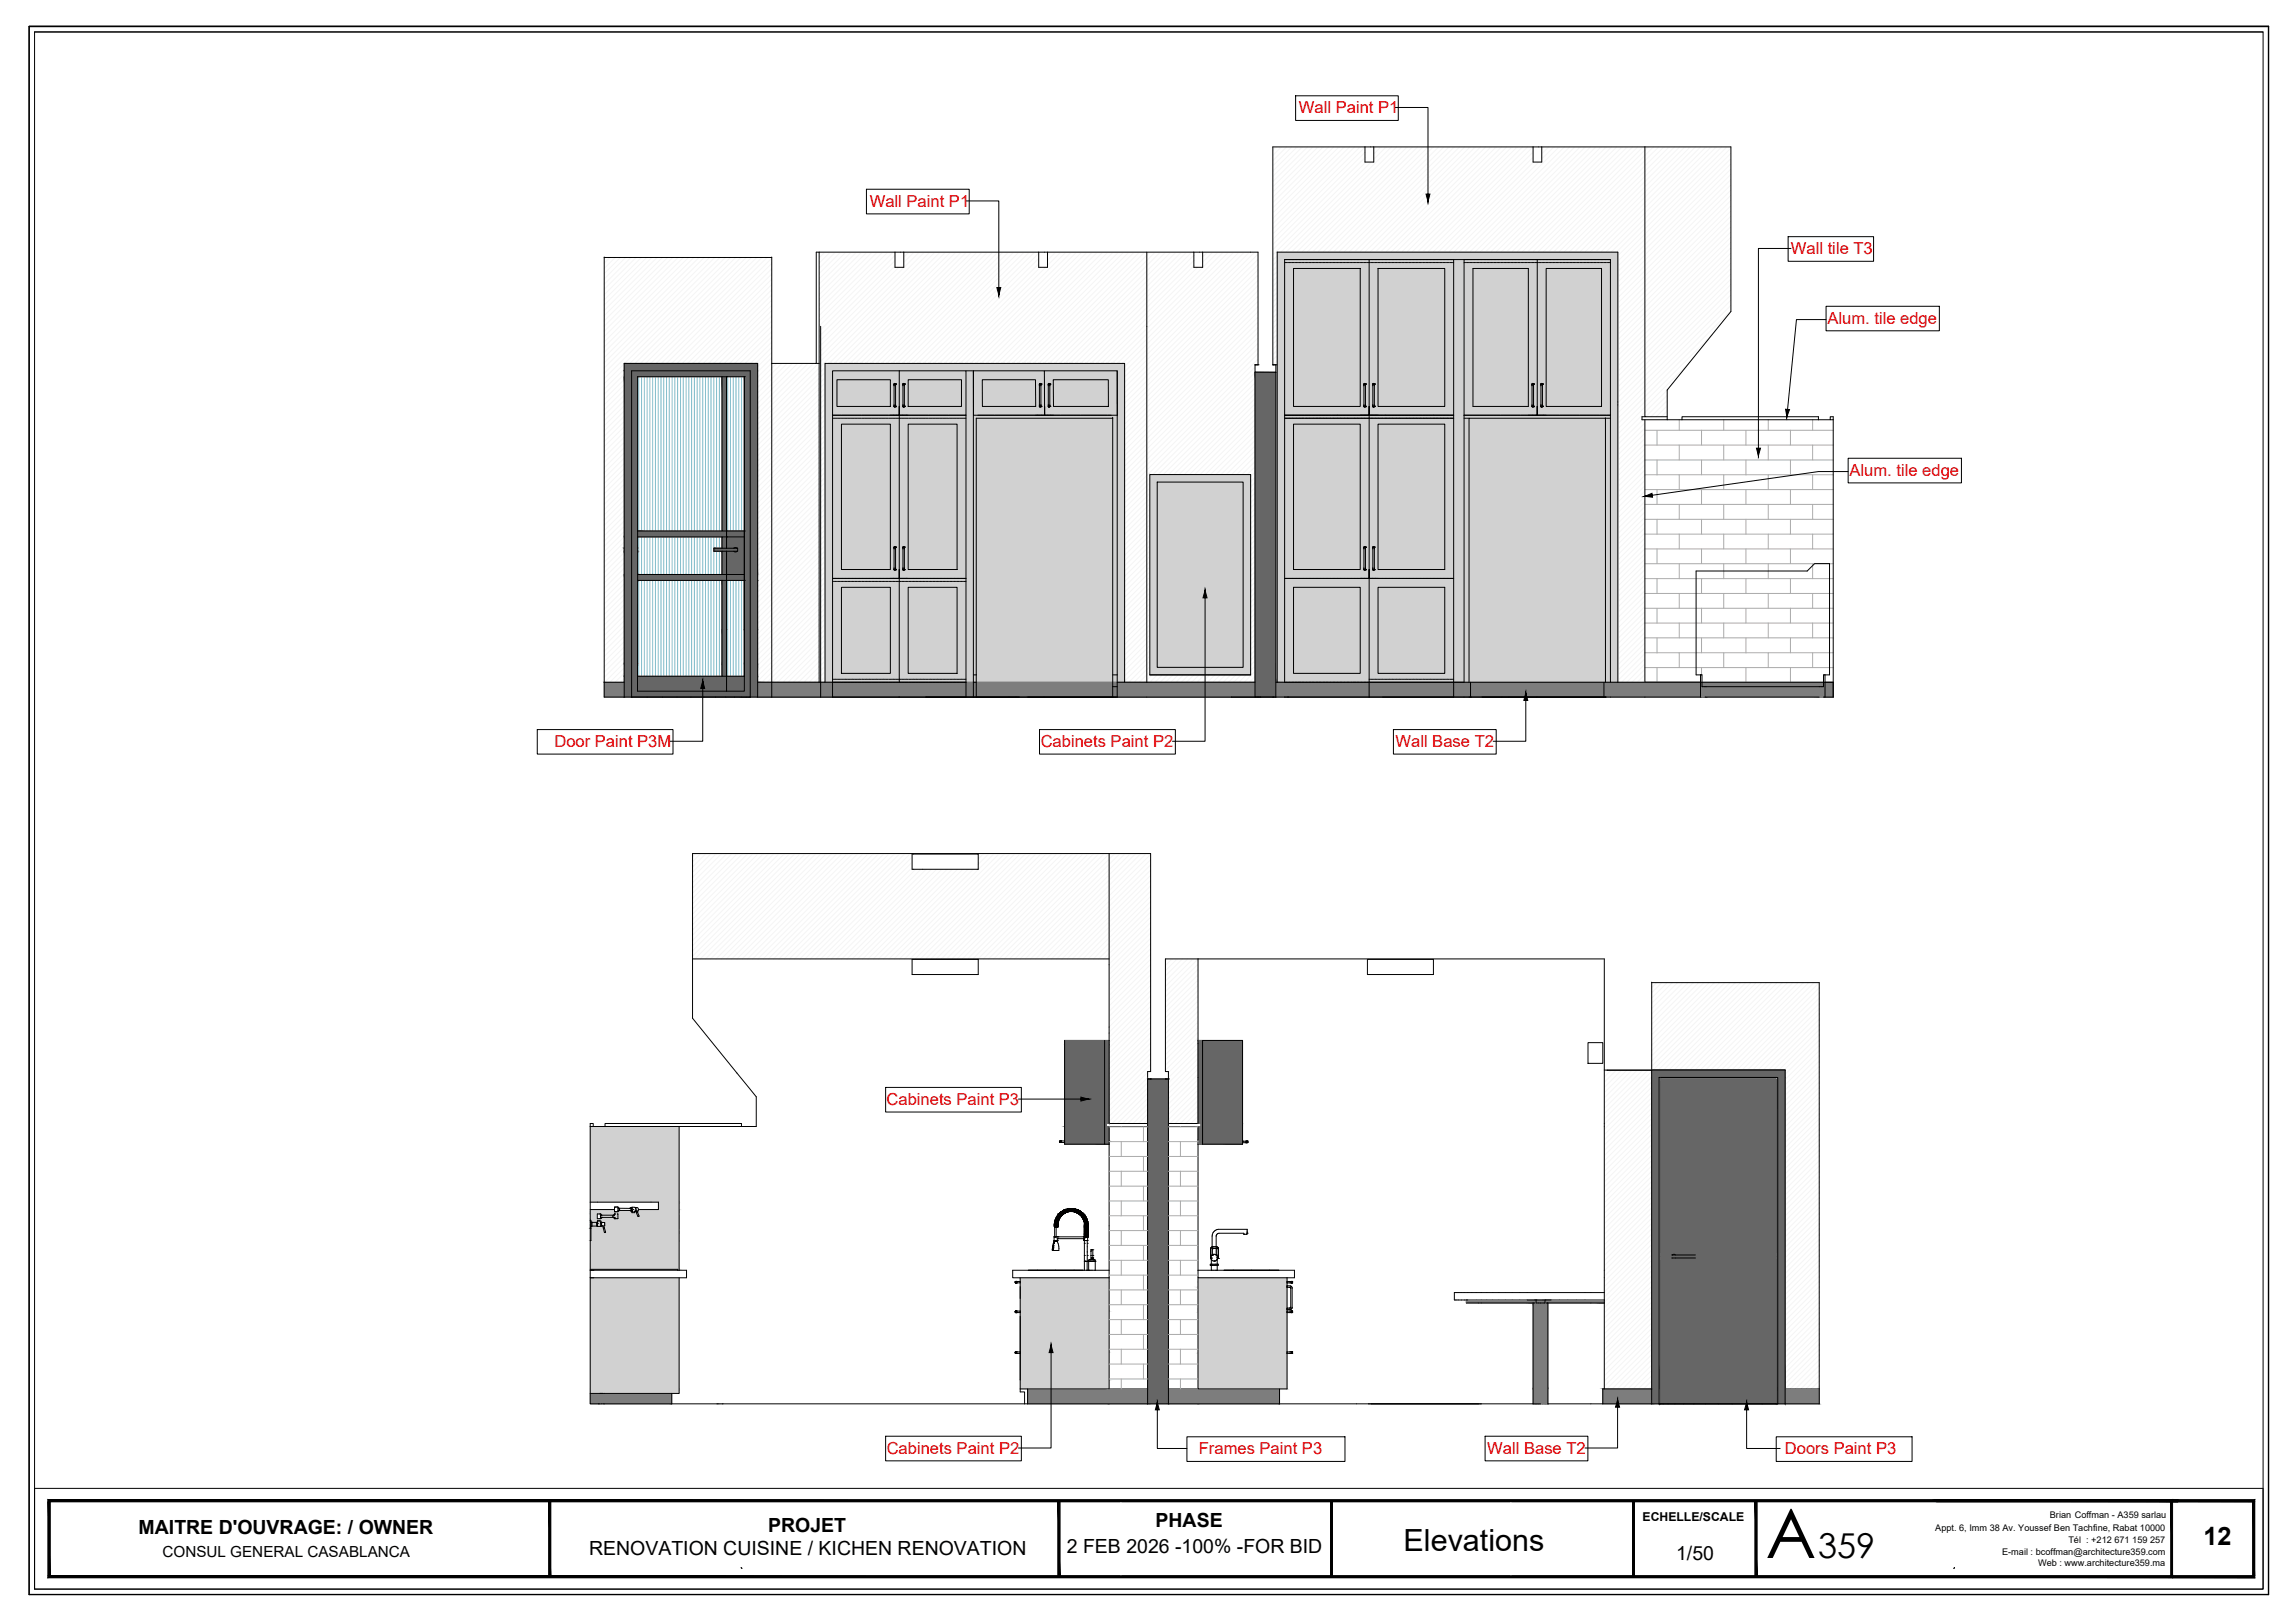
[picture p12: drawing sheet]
<svg xmlns="http://www.w3.org/2000/svg" width="420mm" height="297mm" viewBox="0 0 420 297" stroke-linecap="round" stroke-linejoin="round" font-family="sans-serif">
<defs><g id="words">
<text font-size="12.5" x="323.2" y="285.1">A</text>
<text font-size="6.3" x="332.9" y="285.1">359</text>
<text font-size="5.6" x="257" y="283.9">Elevations</text>
<text font-size="4.6" x="403.4" y="282.8">12</text>
<g font-size="3.6">
<text x="25.4" y="280.7">MAITRE D'OUVRAGE: / OWNER</text>
<text x="140.6" y="280.4">PROJET</text>
<text x="211.6" y="279.4">PHASE</text>
<text x="107.8" y="284.7">RENOVATION CUISINE / KICHEN RENOVATION</text>
<text x="195.3" y="284.3">2 FEB 2026 -100% -FOR BID</text>
<text x="306.9" y="285.5">1/50</text>
</g>
<g font-size="3" fill="#e40006">
<text x="237.8" y="20.8">Wall Paint P1</text>
<text x="159.2" y="37.9">Wall Paint P1</text>
<text x="327.9" y="46.5">Wall tile T3</text>
<text x="334.6" y="59.3">Alum. tile edge</text>
<text x="338.6" y="87.1">Alum. tile edge</text>
<text x="101.5" y="136.7">Door Paint P3M</text>
<text x="190.5" y="136.7">Cabinets Paint P2</text>
<text x="255.5" y="136.7">Wall Base T2</text>
<text x="162.3" y="202.2">Cabinets Paint P3</text>
<text x="162.3" y="266.1">Cabinets Paint P2</text>
<text x="219.5" y="266.2">Frames Paint P3</text>
<text x="272.3" y="266.1">Wall Base T2</text>
<text x="326.8" y="266.2">Doors Paint P3</text>
</g>
<text font-size="2.8" x="29.7" y="285">CONSUL GENERAL CASABLANCA</text>
<text font-size="2.2" x="300.7" y="278.3">ECHELLE/SCALE</text>
<g font-size="1.7">
<text x="354.3" y="280.2">Appt. 6, Imm 38 Av. Youssef Ben Tachfine, Rabat 10000</text>
<text x="375.3" y="277.8">Brian Coffman - A359 sarlau</text>
<text x="366.5" y="284.5">E-mail : bcoffman@architecture359.com</text>
<text x="373.1" y="286.7">Web : www.architecture359.ma</text>
<text x="378.7" y="282.4">Tél : +212 671 159 257</text>
</g>
</g></defs>
<!-- layer: 2D - paint P1 -->
<g fill="none" stroke="#f5f5f5" stroke-width=".19">
<path d="M233.6 26.9l-.6 .6M234.6 26.9l-1.6 1.5M235.5 26.9l-2.5 2.5M236.5 26.9l-3.5 3.5M237.5 26.9l-4.5 4.4M238.4 26.9l-5.4 5.4M239.4 26.9l-6.4 6.3M240.3 26.9l-7.3 7.3M241.3 26.9l-8.3 8.3M242.3 26.9l-9.3 9.2M243.2 26.9l-10.2 10.2M244.2 26.9l-11.2 11.1"/>
<path d="M245.1 26.9l-12.1 12.1M246.1 26.9l-13.1 13M247.1 26.9l-14.1 14M248 26.9l-15 15M249 26.9l-16 15.9M249.9 26.9l-16.9 16.9M249.9 27.9l-16.9 16.9M249.9 28.8l-16.9 16.9M250 29.7l-17 17M251 29.7l-16.5 16.5M251.9 26.9l-.4 .3M252.8 26.9l-1.3 1.3"/>
<path d="M253.8 26.9l-2.3 2.3M254.7 26.9l-19.2 19.3M255.7 26.9l-19.3 19.3M256.6 26.9l-19.2 19.3M257.6 26.9l-19.3 19.3M258.6 26.9l-19.3 19.3M259.5 26.9l-19.2 19.3M260.5 26.9l-19.3 19.3M261.5 26.9l-19.3 19.3M262.4 26.9l-19.3 19.3M263.4 26.9l-19.3 19.3M264.3 26.9l-19.2 19.3"/>
<path d="M265.3 26.9l-19.3 19.3M266.3 26.9l-19.3 19.3M267.2 26.9l-19.3 19.3M268.2 26.9l-19.3 19.3M269.1 26.9l-19.2 19.3M270.1 26.9l-19.3 19.3M271 26.9l-19.2 19.3M272 26.9l-19.3 19.3M273 26.9l-19.3 19.3M273.9 26.9l-19.2 19.3M274.9 26.9l-19.3 19.3M275.8 26.9l-19.2 19.3"/>
<path d="M276.8 26.9l-19.3 19.3M277.8 26.9l-19.3 19.3M278.7 26.9l-19.2 19.3M279.7 26.9l-19.3 19.3M280.6 26.9l-19.2 19.3M280.7 28.8l-17.4 17.4M280.7 27.8l-18.4 18.4M280.7 29.7l-16.5 16.5M281.7 29.7l-16.5 16.5M282.6 26.9l-.3 .3M283.5 26.9l-1.2 1.2M284.5 26.9l-2.2 2.2"/>
<path d="M285.4 26.9l-19.2 19.3M286.4 26.9l-19.3 19.3M287.4 26.9l-19.3 19.3M288.3 26.9l-19.3 19.3M289.3 26.9l-19.3 19.3M290.2 26.9l-19.2 19.3M291.2 26.9l-19.3 19.3M292.2 26.9l-19.3 19.3M293.1 26.9l-19.2 19.3M294.1 26.9l-19.3 19.3M295 26.9l-19.2 19.3M296 26.9l-19.3 19.3"/>
<path d="M296.9 26.9l-19.2 19.3M297.9 26.9l-19.3 19.3M298.9 26.9l-19.3 19.3M299.8 26.9l-19.2 19.3M300.8 26.9l-19.3 19.3M301.8 26.9l-19.3 19.3M302.7 26.9l-19.3 19.3M303.7 26.9l-19.3 19.3M304.6 26.9l-19.2 19.3M305.6 26.9l-19.3 19.3M306.6 26.9l-19.3 19.3M307.5 26.9l-19.3 19.3"/>
<path d="M308.5 26.9l-19.3 19.3M309.4 26.9l-19.2 19.3M310.4 26.9l-19.3 19.3M311.3 26.9l-19.2 19.3M312.3 26.9l-19.3 19.3M313.3 26.9l-19.3 19.3M314.2 26.9l-19.2 19.3M315.2 26.9l-19.3 19.3M316.1 26.9l-19.9 19.9M316.9 27.1l-20.7 20.7M316.9 30.9l-20.7 20.7M316.9 31.9l-20.7 20.7"/>
<path d="M316.9 32.9l-20.7 20.7M316.9 36.7l-20.7 20.7M316.9 37.7l-20.7 20.6M316.9 38.6l-20.7 20.7M316.9 28.1l-20.7 20.7M316.9 29l-20.7 20.7M316.9 30l-20.7 20.7M316.9 33.8l-20.7 20.7M316.9 34.8l-20.7 20.7M316.9 35.7l-20.7 20.7M316.9 39.6l-20.7 20.7M110.7 47.1l-.1 .1"/>
<path d="M111.7 47.1l-1.1 1.1M112.6 47.1l-2 2M113.6 47.1l-3 3M114.5 47.1l-3.9 4M115.5 47.1l-4.9 4.9M116.5 47.1l-5.9 5.9M117.4 47.1l-6.8 6.8M118.4 47.1l-7.8 7.8M119.3 47.1l-8.7 8.7M120.3 47.1l-9.7 9.7M121.3 47.1l-10.7 10.7M122.2 47.1l-11.6 11.6"/>
<path d="M123.2 47.1l-12.6 12.6M124.1 47.1l-13.5 13.5M125.1 47.1l-14.5 14.5M126 47.1l-15.4 15.5M127 47.1l-16.4 16.4M128 47.1l-17.4 17.4M128.9 47.1l-18.3 18.4M129.9 47.1l-19.3 19.3M130.9 47.1l-20.3 20.3M131.8 47.1l-21.2 21.2M132.8 47.1l-22.2 22.2M133.7 47.1l-19.3 19.4"/>
<path d="M134.7 47.1l-19.4 19.4M135.7 47.1l-19.4 19.4M136.6 47.1l-19.4 19.4M137.6 47.1l-19.4 19.4M138.5 47.1l-19.4 19.4M139.5 47.1l-19.4 19.4M140.4 47.1l-19.3 19.4M141.3 47.3l-19.3 19.2M141.3 48.2l-18.3 18.3M141.3 49.2l-17.3 17.3M141.3 50.1l-16.4 16.4M141.3 51.1l-15.4 15.4"/>
<path d="M141.3 52.1l-14.5 14.4M141.3 53l-13.5 13.5M141.3 54l-12.5 12.5M141.3 54.9l-11.6 11.6M141.3 55.9l-10.6 10.6M141.3 56.8l-9.7 9.7M141.3 57.8l-8.7 8.7M141.3 58.8l-7.8 7.7M141.3 59.7l-6.8 6.8M150.1 46.2h-.1M151 46.2l-1 1M152 46.2l-2 2"/>
<path d="M153 46.2l-3 2.9M153.9 46.2l-3.9 3.9M154.9 46.2l-4.9 4.8M155.8 46.2l-5.8 5.8M156.8 46.2l-6.8 6.8M157.7 46.2l-7.7 7.7M158.7 46.2l-8.7 8.7M159.7 46.2l-9.7 9.6M160.6 46.2l-10.6 10.6M161.6 46.2l-11.6 11.5M162.5 46.2l-12.5 12.5M163.5 46.2l-13.5 13.5"/>
<path d="M163.9 46.7l-13.9 13.9M163.9 47.7l-13.9 13.9M163.9 48.7l-13.9 13.9M164.5 48.9l-14.5 14.6M166.4 46.2l-.9 .9M167.3 46.2l-1.8 1.8M168.3 46.2l-18.3 18.3M169.2 46.2l-19.2 19.2M170.2 46.2l-20.2 20.2M171.2 46.2l-32.5 32.4M172.1 46.2l-20.3 20.3M173.1 46.2l-20.4 20.3"/>
<path d="M174.1 46.2l-20.4 20.3M175 46.2l-20.3 20.3M176 46.2l-20.4 20.3M176.9 46.2l-20.3 20.3M177.9 46.2l-20.4 20.3M178.9 46.2l-20.4 20.3M179.8 46.2l-20.4 20.3M180.8 46.2l-20.4 20.3M181.7 46.2l-20.3 20.3M182.7 46.2l-20.4 20.3M183.6 46.2l-20.3 20.3M184.6 46.2l-20.3 20.3"/>
<path d="M185.6 46.2l-20.4 20.3M186.5 46.2l-20.3 20.3M187.5 46.2l-20.4 20.3M188.4 46.2l-20.3 20.3M189.4 46.2l-20.3 20.3M190.2 47.3l-19.2 19.2M190.2 48.3l-18.3 18.2M190.2 46.4l-20.2 20.1M190.5 48.9l-17.6 17.6M191.4 48.9l-17.6 17.6M192.3 46.2l-.5 .5M193.3 46.2l-1.5 1.4"/>
<path d="M194.2 46.2l-2.4 2.4M195.2 46.2l-20.4 20.3M196.1 46.2l-20.3 20.3M197.1 46.2l-20.4 20.3M198 46.2l-20.3 20.3M199 46.2l-20.4 20.3M200 46.2l-20.4 20.3M200.9 46.2l-20.3 20.3M201.9 46.2l-20.4 20.3M202.8 46.2l-20.3 20.3M203.8 46.2l-20.3 20.3M204.8 46.2l-20.4 20.3"/>
<path d="M205.7 46.2l-20.3 20.3M206.7 46.2l-20.4 20.3M207.6 46.2l-20.3 20.3M208.6 46.2l-20.4 20.3M209.5 46.2l-20.3 20.3M210.5 46.2l-20.3 20.3M211.5 46.2l-20.4 20.3M212.4 46.2l-20.3 20.3M213.4 46.2l-20.4 20.3M214.4 46.2l-20.4 20.3M215.3 46.2l-20.3 20.3M216.3 46.2l-20.4 20.3"/>
<path d="M217.2 46.2l-20.3 20.3M218.2 46.2l-20.4 20.3M218.6 46.7l-19.8 19.8M218.6 47.7l-18.9 18.8M218.6 48.6l-17.9 17.9M219.2 48.9l-17.5 17.6M221.1 46.2l-.9 .8M222 46.2l-1.8 1.8M223 46.2l-20.4 20.3M223.9 46.2l-20.3 20.3M224.9 46.2l-20.3 20.3M225.9 46.2l-20.4 20.3"/>
<path d="M226.8 46.2l-20.9 20.9M227.8 46.2l-21.9 21.9M228.7 46.2l-22.8 22.8M229.7 46.2l-23.8 23.8M230.3 56.1l-24.4 24.4M230.3 58l-24.4 24.5M230.3 46.5l-24.4 24.4M230.3 47.5l-24.4 24.4M230.3 48.4l-24.4 24.5M230.3 49.4l-24.4 24.4M230.3 51.3l-24.4 24.4M230.3 52.3l-24.4 24.4"/>
<path d="M230.3 53.2l-24.4 24.4M230.3 54.2l-24.4 24.4M230.3 55.1l-24.4 24.5M230.3 57.1l-24.4 24.4M230.3 59l-24.4 24.4M230.3 60l-24.4 24.4M230.3 50.3l-24.4 24.5M233.8 52.6l-.8 .8M233.8 58.3l-.8 .8M233.8 59.3l-.8 .8M233.8 46.8l-.8 .8M233.8 47.8l-.8 .8"/>
<path d="M233.8 48.7l-.8 .9M233.8 49.7l-.8 .8M233.8 50.7l-.8 .8M233.8 51.6l-.8 .8M233.8 53.5l-.8 .8M233.8 54.5l-.8 .8M233.8 55.5l-.8 .8M233.8 56.4l-.8 .8M233.8 57.4l-.8 .8M316.9 40.5l-20.7 20.7M316.9 42.4l-20.7 20.7M316.9 43.4l-20.7 20.7"/>
<path d="M316.9 44.4l-20.7 20.7M316.9 46.3l-20.7 20.7M316.9 47.3l-20.7 20.7M316.9 48.2l-20.7 20.7M316.9 49.2l-20.7 20.7M316.9 52.1l-20.7 20.6M316.9 53l-20.7 20.7M316.9 54l-20.7 20.7M316.9 54.9l-20.7 20.7M316.9 41.5l-20.7 20.7M316.9 45.3l-20.7 20.7M316.9 50.1l-20.7 20.7"/>
<path d="M316.9 51.1l-20.7 20.7M316.9 55.9l-20.7 20.7M316.9 56.8l-20.7 20.7M114.3 66.6l-3.7 3.6M114.3 67.5l-3.7 3.7M114.3 68.5l-3.7 3.7M114.3 69.5l-3.7 3.6M114.3 70.4l-3.7 3.7M114.3 71.4l-3.7 3.6M114.3 72.3l-3.7 3.7M114.3 73.3l-3.7 3.7M114.3 74.3l-3.7 3.6"/>
<path d="M114.3 75.2l-3.7 3.7M114.3 76.2l-3.7 3.6M114.3 77.1l-3.7 3.7M114.3 78.1l-3.7 3.7M114.3 79.1l-3.7 3.6M141.3 60.7l-5.8 5.8M141.3 61.6l-4.9 4.9M141.3 62.6l-3.9 3.9M141.3 63.6l-3 2.9M141.3 64.5l-2.6 2.6M141.3 65.5l-2.6 2.6M141.3 66.4l-2.6 2.6"/>
<path d="M142.2 66.5l-3.5 3.5M143.2 66.5l-4.5 4.4M144.1 66.5l-5.4 5.4M145.1 66.5l-6.4 6.4M146 66.5l-7.3 7.3M147 66.5l-8.3 8.3M147.9 66.5l-9.2 9.2M148.9 66.5l-10.2 10.2M149.9 66.5l-11.2 11.2M151 67.2l-12.3 12.4M151 68.2l-12.3 12.3M151 69.1l-12.3 12.4"/>
<path d="M151 70.1l-12.3 12.4M151 71.1l-12.3 12.3M151 72l-12.3 12.4M151 73l-12.3 12.3M151 73.9l-12.3 12.4M151 74.9l-12.3 12.4M151 75.9l-12.3 12.3M151 76.8l-12.3 12.4M151 77.8l-12.3 12.3M151 78.7l-12.3 12.4M151 79.7l-12.3 12.4M229.8 67.2l-23.9 23.9"/>
<path d="M229.8 68.2l-18.7 18.7M229.8 69.1l-17.8 17.8M229.8 70.1l-16.8 16.8M229.8 72l-14.9 14.9M229.8 73l-13.9 13.9M229.8 73.9l-13 13M229.8 74.9l-12 12M229.8 77.8l-9.1 9.1M229.8 78.7l-8.2 8.2M229.8 79.7l-7.2 7.2M229.8 71l-15.8 15.9M229.8 75.8l-11.1 11.1"/>
<path d="M229.8 76.8l-10.1 10.1M230.3 61.9l-24.4 24.4M230.3 62.8l-24.4 24.5M230.3 63.8l-24.4 24.4M230.3 60.9l-24.4 24.4M230.3 64.7l-24.4 24.5M230.3 65.7l-24.4 24.4M230.3 66.7l-.1 .1M233.8 64.1l-.8 .8M233.8 65.1l-.8 .8M233.8 66l-.7 .8M233.8 60.2l-.8 .9"/>
<path d="M233.8 61.2l-.8 .8M233.8 62.2l-.8 .8M233.8 63.1l-.8 .9M233.8 67l-.2 .2M233.8 67.9l-.2 .3M233.8 68.9l-.2 .3M233.8 69.9l-.2 .2M233.8 70.8l-.2 .3M233.8 71.8l-.2 .2M233.8 72.7l-.2 .3M233.8 73.7l-.2 .3M233.8 74.6l-.2 .3"/>
<path d="M233.8 75.6l-.2 .3M233.8 76.6l-.2 .2M233.8 77.5l-.2 .3M233.8 78.5l-.2 .3M233.8 79.4l-.2 .3M300.8 76.8l-4.6 4.6M301.1 78.3l-4.9 5M301.1 79.3l-4.9 5M301.1 77.4l-4.9 4.9M305.2 71.4l-9 9M305.2 76.2l-.1 .1M305.2 72.4l-3.9 3.9"/>
<path d="M305.2 73.3l-2.9 3M305.2 74.3l-2 2M305.2 75.2l-1 1.1M309.3 66.3l-13.1 13.2M313.4 61.2l-17.2 17.3M114.3 80l-3.7 3.7M114.3 81l-3.7 3.6M114.3 81.9l-3.7 3.7M114.3 82.9l-3.7 3.7M114.3 83.8l-3.7 3.7M114.3 84.8l-3.7 3.7M114.3 85.8l-3.7 3.6"/>
<path d="M114.3 86.7l-3.7 3.7M114.3 87.7l-3.7 3.7M114.3 88.7l-3.7 3.6M114.3 89.6l-3.7 3.7M114.3 90.6l-3.7 3.6M114.3 91.5l-3.7 3.7M114.3 92.5l-3.7 3.6M114.3 93.5l-3.7 3.6M114.3 94.4l-3.7 3.7M114.3 95.4l-3.7 3.6M114.3 96.3l-3.7 3.7M114.3 97.3l-3.7 3.7"/>
<path d="M114.3 98.2l-3.7 3.7M114.3 99.2l-3.7 3.7M151 80.7l-12.3 12.3M151 81.6l-12.3 12.4M151 82.6l-12.3 12.3M151 83.5l-12.3 12.4M151 84.5l-12.3 12.3M151 85.5l-12.3 12.3M151 86.4l-12.3 12.4M151 87.4l-12.3 12.3M151 88.3l-12.3 12.4M151 89.3l-12.3 12.3"/>
<path d="M151 90.3l-12.3 12.3M151 91.2l-12.3 12.4M151 92.2l-12.3 12.3M151 93.1l-12.3 12.4M151 94.1l-12.3 12.4M151 95.1l-12.3 12.3M151 96l-12.3 12.4M151 97l-12.3 12.3M151 97.9l-12.3 12.4M151 98.9l-12.3 12.3M151 99.9l-12.3 12.3M210.5 87.4l-4.6 4.6"/>
<path d="M210.5 89.4l-4.6 4.6M210.5 92.2l-4.6 4.6M210.5 93.2l-4.6 4.6M210.5 98l-4.6 4.6M210.5 98.9l-4.6 4.7M210.5 90.3l-4.6 4.6M210.5 95.1l-4.6 4.6M210.5 96.1l-4.6 4.6M210.5 88.4l-4.6 4.6M210.5 91.3l-4.6 4.6M210.5 94.2l-4.6 4.6M210.5 97l-4.6 4.6"/>
<path d="M210.5 99.9l-4.6 4.6M229.8 80.6l-6.3 6.3M229.8 83.5l-3.4 3.4M229.8 85.4l-1.5 1.5M229.8 90.2l-.8 .8M229.8 96l-.8 .8M229.8 82.6l-4.3 4.3M229.8 87.4l-.8 .8M229.8 93.1l-.8 .8M229.8 98.9l-.8 .8M229.8 81.6l-5.3 5.3M229.8 84.5l-2.4 2.4"/>
<path d="M229.8 86.4l-.8 .8M229.8 88.3l-.8 .8M229.8 89.3l-.8 .8M229.8 91.2l-.8 .8M229.8 92.1l-.8 .9M229.8 94.1l-.8 .8M229.8 95l-.8 .8M229.8 97l-.8 .8M229.8 97.9l-.8 .8M229.8 99.8l-.8 .9M233.8 80.4l-.2 .3M233.8 81.4l-.2 .2"/>
<path d="M233.8 82.3l-.2 .3M233.8 83.3l-.2 .3M233.8 84.3l-.2 .2M233.8 85.2l-.2 .3M233.8 86.2l-.2 .2M233.8 87.1l-.2 .3M233.8 88.1l-.2 .3M233.8 89l-.2 .3M233.8 90l-.2 .3M233.8 91l-.2 .2M233.8 91.9l-.2 .3M233.8 92.9l-.2 .3"/>
<path d="M233.8 93.8l-.2 .3M233.8 94.8l-.2 .3M233.8 95.8l-.2 .2M233.8 96.7l-.2 .3M233.8 97.7l-.2 .2M233.8 98.6l-.2 .3M233.8 99.6l-.2 .3M301.1 80.3l-4.9 4.9M301.1 81.2l-4.9 5M301.1 84.1l-4.9 5M301.1 85.1l-4.9 4.9M301.1 86l-4.9 5"/>
<path d="M301.1 87l-4.9 4.9M301.1 89.9l-4.9 4.9M301.1 90.8l-4.9 5M301.1 91.8l-4.9 4.9M301.1 92.7l-4.9 5M301.1 95.6l-4.9 5M301.1 96.6l-4.9 4.9M301.1 97.5l-4.9 5M301.1 98.5l-4.9 4.9M301.1 82.2l-4.9 4.9M301.1 83.1l-4.9 5M301.1 87.9l-4.9 5"/>
<path d="M301.1 88.9l-4.9 5M301.1 93.7l-4.9 5M301.1 94.7l-4.9 4.9M301.1 99.5l-4.9 4.9M114.3 100.2l-3.7 3.6M114.3 101.1l-3.7 3.7M114.3 102.1l-3.7 3.7M114.3 103l-3.7 3.7M114.3 104l-3.7 3.7M114.3 105l-3.7 3.6M114.3 105.9l-3.7 3.7M114.3 106.9l-3.7 3.6"/>
<path d="M114.3 107.9l-3.7 3.6M114.3 108.8l-3.7 3.7M114.3 109.8l-3.7 3.6M114.3 110.7l-3.7 3.7M114.3 111.7l-3.7 3.6M114.3 112.6l-3.7 3.7M114.3 113.6l-3.7 3.7M114.3 114.6l-3.7 3.6M114.3 115.5l-3.7 3.7M114.3 116.5l-3.7 3.6M114.3 117.4l-3.7 3.7M114.3 118.4l-3.7 3.7"/>
<path d="M114.3 119.4l-3.7 3.6M151 100.8l-12.3 12.4M151 101.8l-12.3 12.3M151 102.7l-12.3 12.4M151 103.7l-12.3 12.3M151 104.7l-12.3 12.3M151 105.6l-12.3 12.4M151 106.6l-12.3 12.3M151 107.5l-12.3 12.4M151 108.5l-12.3 12.3M151 109.5l-12.3 12.3M151 110.4l-12.3 12.4"/>
<path d="M151 111.4l-12.3 12.3M151 112.3l-12.3 12.4M151 113.3l-11.5 11.6M151 114.2l-10.6 10.7M151 115.2l-9.6 9.7M151 116.2l-8.6 8.7M151 117.1l-7.7 7.8M151 118.1l-6.7 6.8M151 119l-5.8 5.9M210.5 103.7l-4.6 4.7M210.5 104.7l-4.6 4.6M210.5 107.6l-4.6 4.6"/>
<path d="M210.5 109.5l-4.6 4.6M210.5 114.3l-4.6 4.6M210.5 115.3l-4.6 4.6M210.5 117.2l-4.6 4.6M210.5 100.9l-4.6 4.6M210.5 101.8l-4.6 4.6M210.5 106.6l-4.6 4.6M210.5 112.4l-4.6 4.6M210.5 118.1l-4.6 4.7M210.5 102.8l-4.6 4.6M210.5 105.7l-4.6 4.6M210.5 108.5l-4.6 4.7"/>
<path d="M210.5 110.5l-4.6 4.6M210.5 111.4l-4.6 4.6M210.5 113.4l-4.6 4.6M210.5 116.2l-4.6 4.6M210.5 119.1l-4.6 4.6M229.8 101.8l-.8 .8M229.8 107.5l-.8 .8M229.8 113.3l-.8 .8M229.8 119l-.8 .8M229.8 104.6l-.8 .8M229.8 110.4l-.8 .8M229.8 116.1l-.8 .9"/>
<path d="M229.8 100.8l-.8 .8M229.8 102.7l-.8 .8M229.8 103.7l-.8 .8M229.8 105.6l-.8 .8M229.8 106.5l-.8 .9M229.8 108.5l-.8 .8M229.8 109.4l-.8 .8M229.8 111.3l-.8 .9M229.8 112.3l-.8 .8M229.8 114.2l-.8 .8M229.8 115.2l-.8 .8M229.8 117.1l-.8 .8"/>
<path d="M229.8 118.1l-.8 .8M229.8 120l-.8 .8M233.8 100.5l-.2 .3M233.8 101.5l-.2 .3M233.8 102.5l-.2 .3M233.8 103.4l-.2 .3M233.8 104.4l-.2 .3M233.8 105.4l-.2 .2M233.8 106.3l-.2 .3M233.8 107.3l-.2 .3M233.8 108.2l-.2 .3M233.8 109.2l-.2 .3"/>
<path d="M233.8 110.2l-.2 .2M233.8 111.1l-.2 .3M233.8 112.1l-.2 .2M233.8 113l-.2 .3M233.8 114l-.2 .3M233.8 114.9l-.2 .3M233.8 115.9l-.2 .3M233.8 116.9l-.2 .2M233.8 117.8l-.2 .3M233.8 118.8l-.2 .3M233.8 119.7l-.2 .3M301.1 100.4l-4.9 5"/>
<path d="M301.1 101.4l-4.9 4.9M301.1 102.3l-4.9 5M301.1 103.3l-4.9 5M301.1 106.2l-4.9 4.9M301.1 107.1l-4.9 5M301.1 108.1l-4.9 5M301.1 109.1l-4.9 4.9M301.1 111.9l-4.9 5M301.1 112.9l-4.9 4.9M301.1 113.9l-4.9 4.9M301.1 117.7l-4.9 4.9M301.1 118.6l-4.9 5"/>
<path d="M301.1 119.6l-4.9 5M301.1 104.3l-4.9 4.9M301.1 105.2l-4.9 5M301.1 110l-4.9 5M301.1 111l-4.9 4.9M301.1 114.8l-4.9 5M301.1 115.8l-4.9 4.9M301.1 116.7l-4.9 5M114.3 120.3l-3.7 3.7M114.3 121.3l-3.6 3.6M114.3 122.2l-2.6 2.7M114.3 123.2l-1.7 1.7"/>
<path d="M114.3 124.1l-.7 .8M151 120l-4.8 4.9M151 121l-3.8 3.9M151 121.9l-2.9 3M151 122.9l-1.9 2M151 123.9l-1 1M151 124.8v.1M210.5 120.1l-4.6 4.6M210.5 121l-3.8 3.9M210.5 122.9l-1.9 2M210.5 122l-2.9 2.9M210.9 123.5l-1.4 1.4"/>
<path d="M211.9 123.5l-1.4 1.4M212.8 123.5l-1.3 1.4M213.8 123.5l-1.4 1.4M214.7 123.5l-1.3 1.4M215.7 123.5l-1.4 1.4M216.6 123.5l-1.3 1.4M217.6 123.5l-1.3 1.4M218.6 123.5l-1.4 1.4M219.5 123.5l-1.3 1.4M220.5 123.5l-1.4 1.4M221.4 123.5l-1.3 1.4M222.4 123.5l-1.4 1.4"/>
<path d="M223.4 123.5l-1.4 1.4M224.3 123.5l-1.3 1.4M225.3 123.5l-1.4 1.4M226.3 123.5l-1.4 1.4M227.2 123.5l-1.4 1.4M228.2 123.5l-1.4 1.4M229.8 121.9l-.8 .8M229.8 123.8l-1.1 1.1M229.8 124.8l-.1 .1M229.8 120.9l-.8 .9M229.8 122.9l-2 2M233.8 123.6l-.2 .3"/>
<path d="M233.8 120.7l-.2 .3M233.8 121.7l-.2 .2M233.8 122.6l-.2 .3M233.8 124.6l-.2 .2M301.1 120.6l-4.2 4.3M301.1 121.5l-3.3 3.4M301.1 122.5l-2.3 2.4M301.1 123.5l-1.4 1.4M301.1 124.4l-.4 .5M127.3 156.2l-.5 .5M128.3 156.2l-1.5 1.5M129.2 156.2l-2.4 2.5"/>
<path d="M130.2 156.2l-3.4 3.4M131.1 156.2l-4.3 4.4M132.1 156.2l-5.3 5.4M133.1 156.2l-6.3 6.3M134 156.2l-7.2 7.3M135 156.2l-8.2 8.2M136 156.2l-9.2 9.2M136.9 156.2l-10.1 10.2M137.9 156.2l-11.1 11.1M138.8 156.2l-12 12.1M139.8 156.2l-13 13M140.8 156.2l-14 14"/>
<path d="M141.7 156.2l-14.9 14.9M142.7 156.2l-15.9 15.9M143.6 156.2l-16.8 16.9M144.6 156.2l-17.8 17.8M145.5 156.2l-18.7 18.8M146.5 156.2l-19.3 19.3M147.5 156.2l-19.3 19.3M148.4 156.2l-19.2 19.3M149.4 156.2l-19.3 19.3M150.3 156.2l-19.2 19.3M151.3 156.2l-19.3 19.3M152.3 156.2l-19.3 19.3"/>
<path d="M153.2 156.2l-19.2 19.3M154.2 156.2l-19.3 19.3M155.2 156.2l-19.3 19.3M156.1 156.2l-19.3 19.3M157.1 156.2l-19.3 19.3M158 156.2l-19.3 19.3M159 156.2l-19.3 19.3M159.9 156.2l-19.2 19.3M160.9 156.2l-19.3 19.3M161.9 156.2l-19.3 19.3M162.8 156.2l-19.2 19.3M163.8 156.2l-19.3 19.3"/>
<path d="M164.7 156.2l-19.2 19.3M165.7 156.2l-19.3 19.3M166.7 156.2l-19.3 19.3M167 156.9l-18.6 18.6M167 157.8l-17.7 17.7M167 158.8l-16.7 16.7M167.6 159.1l-16.4 16.4M168.6 159.1l-16.4 16.4M169.5 159.1l-16.4 16.4M170.5 159.1l-16.4 16.4M171.5 159.1l-16.4 16.4M172.4 159.1l-16.4 16.4"/>
<path d="M173.4 159.1l-16.4 16.4M174.3 159.1l-16.4 16.4M175.3 159.1l-16.4 16.4M176.3 159.1l-16.4 16.4M177.2 159.1l-16.4 16.4M178.2 159.1l-16.4 16.4M179.1 156.2v.1M180.1 156.2l-1 1M181.1 156.2l-2 2M182 156.2l-19.2 19.3M183 156.2l-19.3 19.3M183.9 156.2l-19.2 19.3"/>
<path d="M184.9 156.2l-19.3 19.3M185.8 156.2l-19.2 19.3M186.8 156.2l-19.3 19.3M187.8 156.2l-19.3 19.3M188.7 156.2l-19.2 19.3M189.7 156.2l-19.3 19.3M190.6 156.2l-19.2 19.3M191.6 156.2l-19.3 19.3M192.6 156.2l-19.3 19.3M193.5 156.2l-19.2 19.3M194.5 156.2l-19.3 19.3M195.5 156.2l-19.3 19.3"/>
<path d="M196.4 156.2l-19.3 19.3M197.4 156.2l-19.3 19.3M198.3 156.2l-19.3 19.3M199.3 156.2l-19.3 19.3M200.2 156.2l-19.2 19.3M201.2 156.2l-19.3 19.3M202.2 156.2l-19.3 19.3M203.1 156.2l-19.2 19.3M204.1 156.2l-19.3 19.3M205 156.2l-19.2 19.3M206 156.2l-19.3 19.3M207 156.2l-19.3 19.3"/>
<path d="M207.9 156.2l-19.2 19.3M208.9 156.2l-19.3 19.3M209.8 156.2l-19.2 19.3M210.7 156.4l-19.2 19.1M210.7 157.3l-18.2 18.2M210.7 158.3l-17.3 17.2M210.7 159.2l-16.3 16.3M203.1 175.5h.1M210.7 160.2l-15.3 15.3M210.7 161.2l-14.4 14.3M210.7 162.1l-13.4 13.4M210.7 163.1l-12.5 12.4"/>
<path d="M210.7 164l-11.5 11.5M210.7 165l-10.5 10.5M210.7 166l-9.6 9.5M210.7 166.9l-8.6 8.6M210.7 167.9l-7.6 7.6M210.7 168.9l-7.6 7.6M210.7 169.8l-7.6 7.6M210.7 170.8l-7.6 7.6M210.7 171.7l-7.6 7.6M210.7 172.7l-7.6 7.6M210.7 173.6l-7.6 7.6M210.7 174.6l-7.6 7.6"/>
<path d="M210.7 175.6l-7.6 7.6M210.7 176.5l-7.6 7.6M210.7 177.5l-7.6 7.6M210.7 178.4l-7.6 7.6M210.7 179.4l-7.6 7.6M213.6 175.5l-.2 .2M214.6 175.5l-1.2 1.2M215.5 175.5l-2.1 2.2M216.5 175.5l-3.1 3.1M217.4 175.5l-4 4.1M218.4 175.5l-5 5M219.3 175.5l-5.9 6"/>
<path d="M219.3 176.5l-5.9 5.9M219.3 177.4l-5.9 6M219.3 178.4l-5.9 6M219.3 179.4l-5.9 5.9M303.3 179.8l-.9 .9M304.2 179.8l-1.8 1.9M305.2 179.8l-2.8 2.9M306.2 179.8l-3.8 3.8M307.1 179.8l-4.7 4.8M308.1 179.8l-5.7 5.8M309.1 179.8l-6.7 6.7M310 179.8l-7.6 7.7"/>
<path d="M311 179.8l-8.6 8.6M311.9 179.8l-9.5 9.6M312.9 179.8l-10.5 10.5M313.9 179.8l-11.5 11.5M314.8 179.8l-12.4 12.5M315.8 179.8l-13.4 13.4M316.7 179.8l-14.3 14.4M317.7 179.8l-15.3 15.3M318.6 179.8l-16 16M319.6 179.8l-16 16M320.6 179.8l-16.1 16M321.5 179.8l-16 16"/>
<path d="M322.5 179.8l-16 16M323.4 179.8l-16 16M324.4 179.8l-16 16M325.4 179.8l-16 16M326.3 179.8l-16 16M327.3 179.8l-16 16M328.3 179.8l-16.1 16M329.2 179.8l-16 16M330.2 179.8l-16 16M331.1 179.8l-16 16M332.1 179.8l-16 16M333 179.8l-16 16"/>
<path d="M210.1 196.3l-7 7M210.1 197.2l-7 7.1M210.1 198.2l-7 7M210.1 199.1l-6.5 6.5M210.7 180.4l-7.6 7.6M210.7 181.3l-7.6 7.6M210.7 182.3l-7.6 7.6M210.7 183.2l-7.6 7.6M210.7 184.2l-7.6 7.6M210.7 185.2l-7.6 7.6M210.7 186.1l-7.6 7.6M210.7 187.1l-7.6 7.6"/>
<path d="M210.7 188l-7.6 7.6M210.7 189l-7.6 7.6M210.7 190l-7.6 7.6M210.7 190.9l-7.6 7.6M210.7 191.9l-7.6 7.6M210.7 192.8l-7.6 7.6M210.7 193.8l-7.6 7.6M210.7 194.8l-7.6 7.6M210.7 195.7l-.5 .4M219.3 180.3l-5.9 6M219.3 181.3l-5.9 5.9M219.3 182.2l-5.9 6"/>
<path d="M219.3 183.2l-5.9 6M219.3 184.2l-5.9 5.9M219.3 185.1l-5.9 6M219.3 186.1l-5.9 6M219.3 187l-5.9 6M219.3 188l-5.9 6M219.3 188.9l-5.9 6M219.3 189.9l-5.9 6M219.3 190.9l-5.4 5.4M219.3 191.8l-5.4 5.5M219.3 192.8l-5.4 5.4M219.3 193.7l-5.4 5.5"/>
<path d="M219.3 194.7l-5.4 5.4M219.3 195.7l-5.4 5.4M219.3 196.6l-5.4 5.5M219.3 197.6l-5.4 5.4M219.3 198.6l-5.4 5.4M219.3 199.5l-5.4 5.4M294 195.9l-.3 .3M294.9 195.9l-1.2 1.2M295.9 195.9l-2.2 2.2M296.8 195.9l-3.1 3.1M297.8 195.9l-4.1 4.1M298.8 195.9l-5.1 5"/>
<path d="M299.7 195.9l-6 6M300.7 195.9l-7 7M301.6 195.9l-7.9 7.9M302.4 196.1l-8.7 8.7M302.4 197.1l-8.7 8.6M302.4 198l-8.7 8.7M302.4 199l-8.7 8.7M302.4 199.9l-8.7 8.7M333.1 180.8l-15.1 15M333.1 181.7l-14.2 14.1M333.1 182.7l-13.2 13.1M333.1 183.7l-12.2 12.1"/>
<path d="M333.1 184.6l-11.3 11.2M333.1 185.6l-10.3 10.2M333.1 186.5l-9.4 9.3M333.1 187.5l-8.4 8.3M333.1 188.5l-7.4 7.3M333.1 189.4l-6.5 6.4M333.1 190.4l-6.3 6.2M333.1 191.3l-6.3 6.3M333.1 192.3l-6.3 6.3M333.1 193.3l-6.3 6.2M333.1 194.2l-6.3 6.3M333.1 195.2l-6.3 6.2"/>
<path d="M333.1 196.1l-6.3 6.3M333.1 197.1l-6.3 6.2M333.1 198.1l-6.3 6.2M333.1 199l-6.3 6.3M333.1 200l-6.3 6.2M210.1 200.1l-5.5 5.5M210.1 201l-4.6 4.6M210.1 202l-3.6 3.6M210.1 203l-2.6 2.6M210.1 203.9l-1.7 1.7M210.1 204.9l-.7 .7M219.3 200.5l-5.1 5.1"/>
<path d="M219.3 201.4l-4.2 4.2M219.3 202.4l-3.2 3.2M219.3 203.4l-2.2 2.2M219.3 204.3l-1.3 1.3M219.3 205.3l-.3 .3M302.4 200.9l-8.7 8.7M302.4 201.9l-8.7 8.7M302.4 202.8l-8.7 8.7M302.4 203.8l-8.7 8.7M302.4 204.7l-8.7 8.7M302.4 205.7l-8.7 8.7M302.4 206.7l-8.7 8.6"/>
<path d="M302.4 207.6l-8.7 8.7M302.4 208.6l-8.7 8.7M302.4 209.5l-8.7 8.7M302.4 210.5l-8.7 8.7M302.4 211.5l-8.7 8.6M302.4 212.4l-8.7 8.7M302.4 213.4l-8.7 8.7M302.4 214.3l-8.7 8.7M302.4 215.3l-8.7 8.7M302.4 216.2l-8.7 8.7M302.4 217.2l-8.7 8.7M302.4 218.2l-8.7 8.7"/>
<path d="M302.4 219.1l-8.7 8.7M333.1 200.9l-6.3 6.3M333.1 201.9l-6.3 6.2M333.1 202.8l-6.3 6.3M333.1 203.8l-6.3 6.3M333.1 204.8l-6.3 6.2M333.1 205.7l-6.3 6.3M333.1 206.7l-6.3 6.2M333.1 207.7l-6.3 6.2M333.1 208.6l-6.3 6.2M333.1 209.6l-6.3 6.2M333.1 210.5l-6.3 6.3"/>
<path d="M333.1 211.5l-6.3 6.2M333.1 212.5l-6.3 6.2M333.1 213.4l-6.3 6.3M333.1 214.4l-6.3 6.2M333.1 215.3l-6.3 6.3M333.1 216.3l-6.3 6.2M333.1 217.2l-6.3 6.3M333.1 218.2l-6.3 6.3M333.1 219.2l-6.3 6.2M302.4 220.1l-8.7 8.7M302.4 221.1l-8.7 8.6M302.4 222l-8.7 8.7"/>
<path d="M302.4 223l-8.7 8.7M302.4 223.9l-8.7 8.7M302.4 224.9l-8.7 8.7M302.4 225.9l-8.7 8.6M302.4 226.8l-8.7 8.7M302.4 227.8l-8.7 8.7M302.4 228.7l-8.7 8.7M302.4 229.7l-8.7 8.7M302.4 230.6l-8.7 8.7M302.4 231.6l-8.7 8.7M302.4 232.6l-8.7 8.6M302.4 233.5l-8.7 8.7"/>
<path d="M302.4 234.5l-8.7 8.7M302.4 235.4l-8.7 8.7M302.4 236.4l-8.7 8.7M302.4 237.4l-8.7 8.6M302.4 238.3l-8.7 8.7M302.4 239.3l-8.7 8.7M333.1 220.1l-6.3 6.3M333.1 221.1l-6.3 6.2M333.1 222l-6.3 6.3M333.1 223l-6.3 6.2M333.1 224l-6.3 6.2M333.1 224.9l-6.3 6.3"/>
<path d="M333.1 225.9l-6.3 6.2M333.1 226.9l-6.3 6.2M333.1 227.8l-6.3 6.2M333.1 228.8l-6.3 6.2M333.1 229.7l-6.3 6.3M333.1 230.7l-6.3 6.2M333.1 231.6l-6.3 6.3M333.1 232.6l-6.3 6.3M333.1 233.6l-6.3 6.2M333.1 234.5l-6.3 6.3M333.1 235.5l-6.3 6.2M333.1 236.4l-6.3 6.3"/>
<path d="M333.1 237.4l-6.3 6.2M333.1 238.4l-6.3 6.2M333.1 239.3l-6.3 6.3M302.4 240.2l-8.7 8.7M302.4 241.2l-8.7 8.7M302.4 242.2l-8.7 8.7M302.4 243.1l-8.7 8.7M302.4 244.1l-8.7 8.7M302.4 245l-8.7 8.7M302.4 246l-8.2 8.2M302.4 247l-7.3 7.2M302.4 247.9l-6.3 6.3"/>
<path d="M302.4 248.9l-5.3 5.3M302.4 249.8l-4.4 4.4M302.4 250.8l-3.4 3.4M302.4 251.8l-2.5 2.4M302.4 252.7l-1.5 1.5M302.4 253.7l-.5 .5M333.1 240.3l-6.3 6.2M333.1 241.2l-6.3 6.3M333.1 242.2l-6.3 6.2M333.1 243.1l-6.3 6.3M333.1 244.1l-6.3 6.3M333.1 245.1l-6.3 6.2"/>
<path d="M333.1 246l-6.3 6.3M333.1 247l-6.3 6.2M333.1 248l-6.3 6.2M333.1 248.9l-5.3 5.3M333.1 249.9l-4.4 4.3M333.1 250.8l-3.4 3.4M333.1 251.8l-2.5 2.4M333.1 252.8l-1.5 1.4M333.1 253.7l-.5 .5"/>
</g>
<!-- layer: 2D - paint P2 -->
<g fill="#d1d1d1" stroke="#d1d1d1" stroke-width=".18">
<path d="M112.5 221.8h.7z"/>
<path d="M110.2 222.8h2z"/>
<path d="M112.3 222.8h.1z"/>
<path d="M112.3 222.8h.2z"/>
<path d="M110 224.5h.4z"/>
<path d="M109.4 224.5h.6z"/>
<path d="M108.1 206.2l16.2 13.8v-13.8zM108.1 206.2l16.2 13.8h-16.2z"/>
<path d="M120.5 220l3.8 1.4v-1.4zM120.5 220l3.8 1.4h-3.8z"/>
<path d="M113.4 221.5l2 .1zM113.4 221.5l2 .1z"/>
<path d="M113.3 221.6h2.1zM113.3 221.6h2.1z"/>
<path d="M113.3 221.6h2.1zM113.3 221.6h2.1z"/>
<path d="M113.3 221.6h2.3zM113.3 221.6h2.3z"/>
<path d="M113.3 221.6l2.4 .2-.1-.2zM113.3 221.6l2.4 .2h-2.5z"/>
<path d="M116.3 221.7l.1 .1zM116.3 221.7l.1 .1h-.2z"/>
<path d="M108.1 221.4l4.4 .4v-.4zM108.1 221.4l4.4 .4h-4.4z"/>
<path d="M113.2 221.8h2.5zM113.2 221.8h2.5z"/>
<path d="M108.1 221.8h5.1zM108.1 221.8h5.1z"/>
<path d="M116.9 221.4l7.4 .4v-.4zM116.9 221.4l7.4 .4h-7.6z"/>
<path d="M116.2 221.8l.3 .1-.1-.1zM116.2 221.8l.3 .1h-.3z"/>
<path d="M108.1 221.8l7.6 .1v-.1zM108.1 221.8l7.6 .1h-7.6z"/>
<path d="M108.1 221.9l8.5 .3-.1-.3zM108.1 221.9l8.5 .3h-8.5z"/>
<path d="M108.1 222.2h4.4zM108.1 222.2h4.4z"/>
<path d="M113.1 222.2h3.5zM113.1 222.2h3.5z"/>
<path d="M110 222.2h2.5zM110 222.2h2.5z"/>
<path d="M112.5 222.2h.6zM112.5 222.2h.6z"/>
<path d="M110 222.2h2.5zM110 222.2h2.5z"/>
<path d="M113.1 222.2h3.5zM113.1 222.2h3.5z"/>
<path d="M112.5 222.2h.6zM112.5 222.2h.6z"/>
<path d="M110 222.2h2.5zM110 222.2h2.5z"/>
<path d="M112.5 222.2h.6zM112.5 222.2h.6z"/>
<path d="M110 222.2l2.5 .1zM110 222.2l2.5 .1z"/>
<path d="M112.5 222.2l.6 .2v-.2zM112.5 222.2l.6 .2h-.6z"/>
<path d="M110 222.3l2.5 .1zM110 222.3l2.5 .1z"/>
<path d="M112.5 222.4h.6zM112.5 222.4h.6z"/>
<path d="M110.2 222.4h2.3zM110.2 222.4h2.3z"/>
<path d="M112.5 222.4h.6zM112.5 222.4h.6z"/>
<path d="M110.2 222.4h2.3zM110.2 222.4h2.3z"/>
<path d="M112.5 222.4h.6zM112.5 222.4h.6z"/>
<path d="M110.2 222.4h2.3zM110.2 222.4h2.3z"/>
<path d="M112.5 222.4h.6zM112.5 222.4h.6z"/>
<path d="M110.2 222.4h2.3zM110.2 222.4h2.3z"/>
<path d="M110.1 222.4h.1zM110.1 222.4h.1z"/>
<path d="M112.5 222.4l.6 .1zM112.5 222.4l.6 .1z"/>
<path d="M112.3 222.4h.2zM112.3 222.4l.2 .1z"/>
<path d="M112.2 222.5l.3 .1zM112.2 222.5l.3 .1z"/>
<path d="M112.2 222.6h.3zM112.2 222.6h.3z"/>
<path d="M116.7 221.8l7.6 .8v-.8zM116.7 221.8l7.6 .8h-7.3z"/>
<path d="M112.5 222.5l.6 .1v-.1zM112.5 222.5l.6 .1h-.6z"/>
<path d="M112.2 222.6h.3zM112.2 222.6h.3z"/>
<path d="M117 222.6h7.3zM116.8 222.6h7.5z"/>
<path d="M113.1 222.2l3.7 .4-.2-.4zM113.1 222.2l3.7 .4h-3.7z"/>
<path d="M112.5 222.6h.6zM112.5 222.6h.6z"/>
<path d="M112.2 222.6h.3zM112.2 222.6h.3z"/>
<path d="M112.5 222.6l.6 .1zM112.5 222.6l.6 .1z"/>
<path d="M112.2 222.6l.3 .1zM112.2 222.6l.3 .1z"/>
<path d="M112.5 222.7h.6zM112.5 222.7h.6z"/>
<path d="M112.2 222.7h.3zM112.2 222.7h.3z"/>
<path d="M112.5 222.7l.6 .1zM112.5 222.7l.6 .1z"/>
<path d="M112.2 222.7l.3 .1zM112.2 222.7l.3 .1z"/>
<path d="M112.5 222.8h.6zM112.5 222.8h.6z"/>
<path d="M112.3 222.8h.2zM112.3 222.8h.2z"/>
<path d="M112.5 222.8h.6zM112.5 222.8h.6z"/>
<path d="M112.3 222.8h.2zM112.3 222.8h.2z"/>
<path d="M110.2 222.8h2.1zM110.2 222.8h2.1z"/>
<path d="M112.3 222.8h.2zM112.3 222.8h.2z"/>
<path d="M110.2 222.8h2.1zM110.2 222.8h2.1z"/>
<path d="M110.2 222.8l2.2 .1-.1-.1zM110.2 222.8l2.2 .1h-2.2z"/>
<path d="M110.1 222.9h2.4zM110.1 222.9h2.4z"/>
<path d="M112.5 222.8l.6 .1v-.1zM112.5 222.8l.6 .1h-.6z"/>
<path d="M113.1 222.6l11.2 .3v-.3zM113.1 222.6l11.2 .3h-11.2z"/>
<path d="M112.5 222.9h.6zM112.5 222.9h.6z"/>
<path d="M113.1 222.9l11.2 .1zM113.1 222.9l11.2 .1z"/>
<path d="M112.5 222.9l.6 .1zM112.5 222.9l.6 .1z"/>
<path d="M110.1 222.9l2.4 .1v-.1zM110 223l.1-.1 2.4 .1z"/>
<path d="M108.1 222.2l1.2 .8v-.8zM108.1 222.2l1.2 .8h-1.2z"/>
<path d="M113.1 223h11.2zM113.1 223h11.2z"/>
<path d="M112.5 223h.6zM112.5 223h.6z"/>
<path d="M108.1 223h4.4zM108.1 223h4.4z"/>
<path d="M108.1 223l16.2 .3v-.3zM108.1 223l16.2 .3h-16.2z"/>
<path d="M108.2 223.3l16.1 .1v-.1zM108.2 223.3l16.1 .1h-16.1z"/>
<path d="M110 223.4h14.3zM110 223.4h14.3z"/>
<path d="M108.2 223.4h1.8zM108.2 223.4h1.8z"/>
<path d="M110 223.4l14.3 .1zM110 223.4l14.3 .1z"/>
<path d="M108.2 223.4l1.8 .1zM108.2 223.4l1.8 .1z"/>
<path d="M110 223.5l14.3 .1v-.1zM110 223.5l14.3 .1h-14.3z"/>
<path d="M109.4 223.5l.6 .1v-.1zM109.4 223.5l.6 .1h-.6z"/>
<path d="M108.2 223.5l1.1 .1 .1-.1zM108.2 223.5l1.1 .1h-1.1z"/>
<path d="M109.4 223.6h14.9zM109.4 223.6h14.9z"/>
<path d="M109.4 223.6l.6 .1zM109.4 223.6l.6 .1z"/>
<path d="M109.4 223.7h.6zM109.4 223.7h.6z"/>
<path d="M110 223.6l14.3 .1zM110 223.6l14.3 .1z"/>
<path d="M109.4 223.7h.6zM109.4 223.7h.6zM109.4 223.7h.6zM109.4 223.7h.6z"/>
<path d="M108.4 223.6h.9zM108.4 223.6l.9 .1z"/>
<path d="M110 223.7h14.3zM110 223.7h14.3z"/>
<path d="M110 223.7h14.3zM110 223.7h14.3z"/>
<path d="M108.4 223.7h.9zM108.4 223.7h.9zM108.4 223.7h.9zM108.4 223.7h.9z"/>
<path d="M110.7 223.7l13.6 .1zM110.7 223.7l13.6 .1z"/>
<path d="M108.4 223.7l.9 .1zM108.4 223.7l.9 .1z"/>
<path d="M109.4 223.7l.6 .1zM109.4 223.7l.6 .1z"/>
<path d="M109.4 223.8h.6zM109.4 223.8h.6z"/>
<path d="M108.4 223.8h.9zM108.4 223.8h.9z"/>
<path d="M110.7 223.8h13.6zM110.7 223.8h13.6z"/>
<path d="M109.4 223.8l.6 .1zM109.4 223.8l.6 .1z"/>
<path d="M108.4 223.8l.9 .1zM108.4 223.8l.9 .1z"/>
<path d="M109.4 223.9h.6zM109.4 223.9h.6zM109.4 223.9h.6zM109.4 223.9h.6z"/>
<path d="M108.4 223.9h.9zM108.4 223.9h.9z"/>
<path d="M110.7 223.8l13.6 .1v-.1zM110.7 223.8l13.6 .1h-13.6z"/>
<path d="M108.4 223.9h.9zM108.4 223.9h.9z"/>
<path d="M110.7 223.9l13.6 .2v-.2zM110.7 223.9l13.6 .2h-13.6z"/>
<path d="M109.4 223.9l.6 .2v-.2zM109.4 223.9l.6 .2h-.6z"/>
<path d="M108.4 223.9l.9 .2v-.2zM108.4 223.9l.9 .2h-.9z"/>
<path d="M108.4 224.1l.9 .1v-.1zM108.4 224.1l.9 .1h-.9z"/>
<path d="M110.7 224.1l13.6 .1v-.1zM110.7 224.1l13.6 .1h-13.6z"/>
<path d="M108.4 224.2h.9zM108.4 224.2h.9z"/>
<path d="M109.4 224.1l.6 .1v-.1zM109.4 224.1l.6 .1h-.6zM109.4 224.2h.6zM109.4 224.2h.6z"/>
<path d="M108.4 224.2h.9zM108.4 224.2h.9z"/>
<path d="M108.4 224.2l.9 .1zM108.4 224.2l.9 .1z"/>
<path d="M110.7 224.2l13.6 .1v-.1zM110.7 224.2l13.6 .1h-13.6z"/>
<path d="M108.4 224.3h.9zM108.4 224.3h.9z"/>
<path d="M110.7 224.3l13.6 .1zM110.7 224.3l13.6 .1z"/>
<path d="M108.4 224.3l.9 .1zM108.4 224.3l.9 .1zM108.4 224.4h.9zM108.4 224.4h.9z"/>
<path d="M110.7 224.4h13.6zM110.7 224.4h13.6z"/>
<path d="M108.4 224.4h.9zM108.4 224.4h.9z"/>
<path d="M109.4 224.2l.6 .2v-.2zM109.4 224.2l.6 .2h-.6z"/>
<path d="M110.1 224.4h.3zM110 224.4h.4z"/>
<path d="M109.4 224.4h.6zM109.4 224.4h.6z"/>
<path d="M110 224.4h.4zM110 224.4h.4z"/>
<path d="M109.4 224.4h.6zM109.4 224.4h.6z"/>
<path d="M110 224.4l.4 .1zM110 224.4l.4 .1z"/>
<path d="M109.4 224.4l.6 .1zM109.4 224.4l.6 .1zM109.4 224.5h.6zM109.4 224.5h.6z"/>
<path d="M108.4 224.4l.9 .1zM108.4 224.4l.9 .1z"/>
<path d="M110 224.5h.4zM110 224.5h.4z"/>
<path d="M109.4 224.5h.6zM109.4 224.5h.6z"/>
<path d="M110 224.5h.4zM110 224.5h.4z"/>
<path d="M109.4 224.5h.6zM109.4 224.5h.6z"/>
<path d="M110 224.5h.4zM110 224.5h.4z"/>
<path d="M109.4 224.5h.6zM109.4 224.5h.6z"/>
<path d="M110 224.5h.4zM110 224.5h.4z"/>
<path d="M109.4 224.5h.6zM109.4 224.5h.6zM109.4 224.5h1z"/>
<path d="M108.4 224.5h.9zM108.4 224.5h.9z"/>
<path d="M109.4 224.5h1zM109.3 224.5h1.1z"/>
<path d="M108.4 224.5h.9zM108.4 224.5h.9z"/>
<path d="M108.4 224.5h2zM108.4 224.5h2z"/>
<path d="M110.5 224.4l13.8 .3v-.3zM110.5 224.4l13.8 .3h-13.7z"/>
<path d="M110.6 224.7h13.7zM110.6 224.7h13.7z"/>
<path d="M108.2 224.5l2.2 .3v-.3zM108.2 224.5l2.2 .3h-2.2z"/>
<path d="M108.2 224.8h2.3zM108.2 224.8h2.3z"/>
<path d="M110.6 224.7l13.7 .8v-.8zM110.6 224.7l13.7 .8h-13.4z"/>
<path d="M110.9 225.5l13.4 .1zM110.7 225.6h13.6z"/>
<path d="M110.7 225.6h13.6zM110.7 225.6h13.6z"/>
<path d="M108.2 224.8l2.5 .8-.2-.8zM108.2 224.8l2.5 .8h-2.5z"/>
<path d="M110.7 225.6h13.6zM110.7 225.6h13.6z"/>
<path d="M108.2 225.6h2.5zM108.2 225.6h2.5z"/>
<path d="M108.2 225.6l16.1 1.5v-1.5zM108.2 225.6l16.1 1.5h-16.1z"/>
<path d="M108.2 227.1l16.1 5.2v-5.2zM108.2 227.1l16.1 5.2h-16.2z"/>
<path d="M210.5 86.9l18.5 36.6v-36.6zM210.5 86.9l18.5 36.6h-18.5z"/>
<path d="M233.8 46.2l62.4 78.7v-78.7zM233.8 46.2l62.4 78.7h-62.4z"/>
<path d="M151 66.5l54.9 58.4v-58.4zM151 66.5l54.9 58.4h-54.9z"/>
<path d="M219.3 233.9l16.3 .6v-.6zM219.3 233.9l16.3 .6h-16.3z"/>
<path d="M186.8 233.9l16.3 .6v-.6zM186.8 233.9l16.3 .6h-16.3z"/>
<path d="M219.3 234.5h16.3zM219.3 234.5h16.3z"/>
<path d="M186.8 234.5h16.3zM186.8 234.5h16.3z"/>
<path d="M219.3 234.5h16.3zM219.3 234.5h16.3z"/>
<path d="M186.8 234.5h16.3zM186.8 234.5h16.3z"/>
<path d="M219.3 234.5l16.3 .1zM219.3 234.5l16.3 .1z"/>
<path d="M186.8 234.5l16.3 .1zM186.8 234.5l16.3 .1z"/>
<path d="M219.3 234.6h16.3zM219.3 234.6h16.3z"/>
<path d="M186.8 234.6h16.3zM186.8 234.6h16.3z"/>
<path d="M186.8 234.6h16.3zM186.8 234.6h16.3z"/>
<path d="M219.3 234.6l16.3 .2v-.2zM219.3 234.6l16.3 .2h-16.3z"/>
<path d="M219.3 234.8l16.3 .6v-.6zM219.3 234.8l16.3 .6h-16.3z"/>
<path d="M219.3 235.4h16.3zM219.3 235.4h16.3z"/>
<path d="M219.3 235.4l16.3 .2v-.2zM219.3 235.4l16.3 .2h-16.3z"/>
<path d="M219.3 235.6l16.3 3.9v-3.9zM219.3 235.6l16.3 3.9h-16.3z"/>
<path d="M219.3 239.5l16.3 .2v-.2zM219.3 239.5l16.3 .2h-16.3z"/>
<path d="M219.3 239.7l16.3 .3v-.3zM219.3 239.7l16.3 .3h-16.3z"/>
<path d="M186.8 234.6l16.3 5.4v-5.4zM186.8 234.6l16.3 5.4h-16.3z"/>
<path d="M219.3 240h16.3zM219.3 240h16.3z"/>
<path d="M186.8 240h16.3zM186.8 240h16.3z"/>
<path d="M219.3 240h16.3zM219.3 240h16.3z"/>
<path d="M186.8 240h16.3zM186.8 240h16.3z"/>
<path d="M219.3 240h16.3zM219.3 240h16.3z"/>
<path d="M186.8 240h16.3zM186.8 240h16.3z"/>
<path d="M219.3 240h16.3zM219.3 240h16.3z"/>
<path d="M186.8 240h16.3zM186.8 240h16.3z"/>
<path d="M186.8 240l16.3 .1zM186.8 240l16.3 .1z"/>
<path d="M219.3 240l16.3 .2v-.2zM219.3 240l16.3 .2h-16.3z"/>
<path d="M186.8 240.1l16.3 7.3v-7.3zM186.8 240.1l16.3 7.3h-16.3zM186.8 247.4h16.3zM186.8 247.4h16.3z"/>
<path d="M186.8 247.4h16.3zM186.8 247.4h16.3z"/>
<path d="M186.8 247.4l16.3 .1zM186.8 247.4l16.3 .1z"/>
<path d="M219.3 240.2l16.3 7.3v-7.3zM219.3 240.2l16.3 7.3h-16.3z"/>
<path d="M186.8 247.5h16.3zM186.8 247.5h16.3z"/>
<path d="M186.8 247.5h16.3zM186.8 247.5h16.3z"/>
<path d="M219.3 247.5l16.3 .2v-.2zM219.3 247.5l16.3 .2h-16.3z"/>
<path d="M186.8 247.5l16.3 5.1v-5.1zM186.8 247.5l16.3 5.1h-16.3z"/>
<path d="M219.3 247.7l16.3 6.5v-6.5zM219.3 247.7l16.3 6.5h-16.3z"/>
<path d="M186.8 252.6l16.3 1.6v-1.6zM186.8 252.6l16.3 1.6h-16.3z"/>
<path d="M108.1 233.9l16.2 20.3v-20.3zM108.1 233.9l16.2 20.3h-16.2z"/>
<path d="M108.1 254.2l16.2 .8v-.8zM108.1 254.2l16.2 .8h-16.2z"/>
</g>
<g fill="none" stroke="#81bcca" stroke-width=".18">
<path d="M116.9 68.9v28.3M117.5 68.9v28.3M118 68.9v28.3M118.5 68.9v28.3M119 68.9v28.3M119.5 68.9v28.3M120 68.9v28.3M120.5 68.9v28.3M121 68.9v28.3M121.5 68.9v28.3M122 68.9v28.3M122.5 68.9v28.3"/>
<path d="M123 68.9v28.3M123.5 68.9v28.3M124.1 68.9v28.3M124.6 68.9v28.3M125.1 68.9v28.3M125.6 68.9v28.3M126.1 68.9v28.3M126.6 68.9v28.3M127.1 68.9v28.3M127.6 68.9v28.3M128.1 68.9v28.3M128.7 68.9v28.3"/>
<path d="M129.2 68.9v28.3M129.7 68.9v28.3M130.2 68.9v28.3M130.7 68.9v28.3M131.2 68.9v28.3M131.7 68.9v28.3M133.2 68.9v28.3M133.7 68.9v28.3M134.2 68.9v28.3M134.7 68.9v28.3M135.3 68.9v28.3M135.8 68.9v28.3"/>
<path d="M116.9 98.3v6.8M117.5 98.3v6.8M118 98.3v6.8M118.5 98.3v6.8M119 98.3v6.8M119.5 98.3v6.8M120 98.3v6.8M120.5 98.3v6.8M121 98.3v6.8M121.5 98.3v6.8M122 98.3v6.8M122.5 98.3v6.8"/>
<path d="M123 98.3v6.8M123.5 98.3v6.8M124.1 98.3v6.8M124.6 98.3v6.8M125.1 98.3v6.8M125.6 98.3v6.8M126.1 98.3v6.8M126.6 98.3v6.8M127.1 98.3v6.8M127.6 98.3v6.8M128.1 98.3v6.8M128.7 98.3v6.8"/>
<path d="M129.2 98.3v6.8M129.7 98.3v6.8M130.2 98.3v6.8M130.7 98.3v6.8M131.2 98.3v2M131.7 98.3v2M116.9 106.2v17.6M117.5 106.2v17.6M118 106.2v17.6M118.5 106.2v17.6M119 106.2v17.6M119.5 106.2v17.6"/>
<path d="M120 106.2v17.6M120.5 106.2v17.6M121 106.2v17.6M121.5 106.2v17.6M122 106.2v17.6M122.5 106.2v17.6M123 106.2v17.6M123.5 106.2v17.6M124.1 106.2v17.6M124.6 106.2v17.6M125.1 106.2v17.6M125.6 106.2v17.6"/>
<path d="M126.1 106.2v17.6M126.6 106.2v17.6M127.1 106.2v17.6M127.6 106.2v17.6M128.1 106.2v17.6M128.7 106.2v17.6M129.2 106.2v17.6M129.7 106.2v17.6M130.2 106.2v17.6M130.7 106.2v17.6M131.2 100.9v4.2M131.2 106.2v17.6"/>
<path d="M131.7 100.9v4.2M131.7 106.2v17.6M133.2 106.2v17.6M133.7 106.2v17.6M134.2 106.2v17.6M134.7 106.2v17.6M135.3 106.2v17.6M135.8 106.2v17.6"/>
</g>
<!-- layer: 2D - paint P3 -->
<g fill="#666" stroke="#666" stroke-width=".18">
<path d="M134.5 100.2h.2z"/>
<path d="M134.5 101h.2z"/>
<path d="M136.3 106.2v9z"/>
<path d="M133 115.3v6.2z"/>
<path d="M136.3 115.3v6.2z"/>
<path d="M133 121.5v2.3z"/>
<path d="M136.3 121.5v2.3z"/>
<path d="M229.8 68.1h3.8z"/>
<path d="M114.3 66.5l24.4 1.4v-1.4zM114.3 66.5l24.4 1.4h-24.4z"/>
<path d="M115.6 67.9l21.8 1v-1zM115.6 67.9l21.8 1h-21.8z"/>
<path d="M114.3 67.9l1.3 1v-1zM114.3 67.9l1.3 1h-1.3z"/>
<path d="M133 97.2l3.3 1.1v-1.1zM133 97.2l3.3 1.1h-3.3z"/>
<path d="M115.6 68.9l1.1 29.4v-29.4zM115.6 68.9l1.1 29.4h-1.1z"/>
<path d="M114.3 68.9l1.3 29.4v-29.4zM114.3 68.9l1.3 29.4h-1.3z"/>
<path d="M133 98.3l3.3 1.9v-1.9zM133 98.3l3.3 1.9h-3.3z"/>
<path d="M115.6 98.3l1.1 1.9v-1.9zM115.6 98.3l1.1 1.9h-1.1z"/>
<path d="M114.3 98.3l1.3 1.9v-1.9zM114.3 98.3l1.3 1.9h-1.3z"/>
<path d="M134.7 100.2h1.6zM134.7 100.2h1.6z"/>
<path d="M133 100.2h1.6zM133 100.2h1.7z"/>
<path d="M134.7 100.2h1.6zM134.7 100.2h1.6z"/>
<path d="M133 100.2h1.6zM133 100.2h1.5z"/>
<path d="M134.5 100.2h1.8zM134.5 100.2h1.8z"/>
<path d="M133 100.2h1.5zM133 100.2h1.5z"/>
<path d="M134.5 100.2l1.8 .1zM134.4 100.3h1.9z"/>
<path d="M133 100.2h1.5zM133 100.2l1.4 .1z"/>
<path d="M134.4 100.3h1.9zM134.3 100.3h2z"/>
<path d="M133 100.3h1.4zM133 100.3h1.3z"/>
<path d="M115.6 100.2l1.1 .1v-.1zM115.6 100.2l1.1 .1h-1.1z"/>
<path d="M114.3 100.2l1.3 .1v-.1zM114.3 100.2l1.3 .1h-1.3z"/>
<path d="M134.9 100.3h1.4zM134.9 100.3h1.4z"/>
<path d="M134.3 100.3h.6zM134.3 100.3h.6z"/>
<path d="M133 100.3h1.3zM133 100.3h1.3z"/>
<path d="M132.2 98.3l.8 2v-2zM132.2 98.3l.8 2h-.8z"/>
<path d="M115.6 100.3h1.1zM115.6 100.3h1.1z"/>
<path d="M114.3 100.3h1.3zM114.3 100.3h1.3z"/>
<path d="M130.7 100.3l5.6 .6v-.6zM130.7 100.3l5.6 .6h-5.6z"/>
<path d="M115.6 100.3l1.1 .6v-.6zM115.6 100.3l1.1 .6h-1.1z"/>
<path d="M114.3 100.3l1.3 .6v-.6zM114.3 100.3l1.3 .6h-1.3z"/>
<path d="M134.9 100.9h1.4zM134.9 100.9h1.4z"/>
<path d="M134.3 100.9h.6zM134.3 100.9h.6z"/>
<path d="M133 100.9h1.3zM133 100.9h1.3z"/>
<path d="M115.6 100.9h1.1zM115.6 100.9h1.1z"/>
<path d="M114.3 100.9h1.3zM114.3 100.9h1.3z"/>
<path d="M134.9 100.9l1.4 .1zM134.8 101h1.5z"/>
<path d="M133 100.9h1.9zM133 100.9l1.8 .1z"/>
<path d="M134.8 101h1.5zM134.8 101h1.5z"/>
<path d="M133 101h1.8zM133 101h1.8z"/>
<path d="M134.8 101h1.5zM134.7 101h1.6z"/>
<path d="M133 101h1.8zM133 101h1.7z"/>
<path d="M134.7 101h1.6zM134.6 101h1.7z"/>
<path d="M133 101h1.6zM133 101h1.6z"/>
<path d="M134.6 101h1.7zM134.6 101h1.7z"/>
<path d="M133 101h1.6zM133 101h1.6z"/>
<path d="M115.6 100.9l1.1 .1v-.1zM115.6 100.9l1.1 .1h-1.1z"/>
<path d="M114.3 100.9l1.3 .1v-.1zM114.3 100.9l1.3 .1h-1.3z"/>
<path d="M137.4 67.9l1.3 37.2v-37.2zM137.4 67.9l1.3 37.2h-1.3z"/>
<path d="M136.3 68.9l1.1 36.2v-36.2zM136.3 68.9l1.1 36.2h-1.1z"/>
<path d="M133 101l3.3 4.1v-4.1zM133 101l3.3 4.1h-3.3z"/>
<path d="M132.2 100.9l.8 4.2v-4.2zM132.2 100.9l.8 4.2h-.8z"/>
<path d="M115.6 101l1.1 4.1v-4.1zM115.6 101l1.1 4.1h-1.1z"/>
<path d="M114.3 101l1.3 4.1v-4.1zM114.3 101l1.3 4.1h-1.3z"/>
<path d="M137.4 105.1l1.3 1.1v-1.1zM137.4 105.1l1.3 1.1h-1.3z"/>
<path d="M136.3 105.1l1.1 1.1v-1.1zM136.3 105.1l1.1 1.1h-1.1z"/>
<path d="M133 105.1v1.1zM133 105.1h3.3l-3.3 1.1z"/>
<path d="M115.6 105.1l1.1 1.1v-1.1zM115.6 105.1l1.1 1.1h-1.1z"/>
<path d="M137.4 106.2l1.3 9v-9zM137.4 106.2l1.3 9h-1.3z"/>
<path d="M136.3 106.2l1.1 9v-9zM136.3 106.2l1.1 9h-1.1z"/>
<path d="M133 106.2v9zM133 106.2v9z"/>
<path d="M132.2 106.2l.8 9v-9zM132.2 106.2l.8 9h-.8z"/>
<path d="M137.4 115.2l1.3 .1zM137.4 115.2l1.3 .1z"/>
<path d="M136.3 115.2l1.1 .1zM136.3 115.2l1.1 .1z"/>
<path d="M132.2 115.2l.8 .1zM132.2 115.2l.8 .1z"/>
<path d="M137.4 115.3l1.3 6.2v-6.2zM137.4 115.3l1.3 6.2h-1.3z"/>
<path d="M136.3 115.3l1.1 6.2v-6.2zM136.3 115.3l1.1 6.2h-1.1z"/>
<path d="M132.2 115.3l.8 6.2v-6.2zM132.2 115.3l.8 6.2h-.8z"/>
<path d="M115.6 106.2l1.1 15.3v-15.3zM115.6 106.2l1.1 15.3h-1.1z"/>
<path d="M114.3 105.1l1.3 16.4v-16.4zM114.3 105.1l1.3 16.4h-1.3z"/>
<path d="M137.4 121.5l1.3 2.3v-2.3zM137.4 121.5l1.3 2.3h-1.3z"/>
<path d="M136.3 121.5l1.1 2.3v-2.3zM136.3 121.5l1.1 2.3h-1.1z"/>
<path d="M132.2 121.5l.8 2.3v-2.3zM132.2 121.5l.8 2.3h-.8z"/>
<path d="M115.6 121.5l1.1 2.3v-2.3zM115.6 121.5l1.1 2.3h-1.1z"/>
<path d="M114.3 121.5l1.3 2.3v-2.3zM114.3 121.5l1.3 2.3h-1.3z"/>
<path d="M137.4 123.8l1.3 1.1v-1.1zM137.4 123.8l1.3 1.1h-1.3z"/>
<path d="M136.3 123.8l1.1 1.1v-1.1zM136.3 123.8l1.1 1.1h-1.1z"/>
<path d="M115.6 123.8l1.1 1.1v-1.1zM115.6 123.8l1.1 1.1h-1.1z"/>
<path d="M114.3 123.8l1.3 1.1v-1.1zM114.3 123.8l1.3 1.1h-1.3z"/>
<path d="M137.4 124.9l1.3 1.6v-1.6zM137.4 124.9l1.3 1.6h-1.3z"/>
<path d="M136.3 124.9l1.1 1.6v-1.6zM136.3 124.9l1.1 1.6h-1.1z"/>
<path d="M115.6 124.9l1.1 1.6v-1.6zM115.6 124.9l1.1 1.6h-1.1z"/>
<path d="M114.3 124.9l1.3 1.6v-1.6zM114.3 124.9l1.3 1.6h-1.3z"/>
<path d="M137.4 126.5l1.3 1.1v-1.1zM137.4 126.5l1.3 1.1h-1.3z"/>
<path d="M115.6 126.5l21.8 1.1v-1.1zM115.6 126.5l21.8 1.1h-21.8z"/>
<path d="M114.3 126.5l1.3 1.1v-1.1zM114.3 126.5l1.3 1.1h-1.3z"/>
<path d="M133 98.3l3.3 1.9v-1.9zM133 98.3l3.3 1.9h-3.3z"/>
<path d="M134.7 100.2h1.6zM134.7 100.2h1.6z"/>
<path d="M133 100.2h1.6zM133 100.2h1.7z"/>
<path d="M134.7 100.2h1.6zM134.7 100.2h1.6z"/>
<path d="M133 100.2h1.6zM133 100.2h1.5z"/>
<path d="M134.5 100.2h1.8zM134.5 100.2h1.8z"/>
<path d="M133 100.2h1.5zM133 100.2h1.5z"/>
<path d="M134.5 100.2l1.8 .1zM134.4 100.3h1.9z"/>
<path d="M133 100.2h1.5zM133 100.2l1.4 .1z"/>
<path d="M134.4 100.3h1.9zM134.3 100.3h2z"/>
<path d="M133 100.3h1.4zM133 100.3h1.3z"/>
<path d="M134.9 100.3h1.4zM134.9 100.3h1.4z"/>
<path d="M134.3 100.3h.6zM134.3 100.3h.6z"/>
<path d="M133 100.3h1.3zM133 100.3h1.3z"/>
<path d="M132.2 98.3l.8 2v-2zM132.2 98.3l.8 2h-.8z"/>
<path d="M130.7 100.3l5.6 .6v-.6zM130.7 100.3l5.6 .6h-5.6z"/>
<path d="M133 100.9l1.4 .1zM133 100.9l1.4 .1z"/>
<path d="M134.9 100.9l1.4 .1v-.1zM134.8 101l.1-.1 1.4 .1z"/>
<path d="M133 101h1.5zM133 101h1.5z"/>
<path d="M134.8 101h1.5zM134.6 101h1.7z"/>
<path d="M133 101h1.6zM133 101h1.6z"/>
<path d="M133 101l3.3 4.1v-4.1zM133 101l3.3 4.1h-3.3z"/>
<path d="M132.2 100.9l.8 4.2v-4.2zM132.2 100.9l.8 4.2h-.8z"/>
<path d="M116.7 105.1l16.3 1.1v-1.1zM116.7 105.1l16.3 1.1h-16.3z"/>
<path d="M132.2 106.2l.8 9.1v-9.1zM132.2 106.2l.8 9.1h-.8z"/>
<path d="M132.2 115.3l.8 8.5v-8.5zM132.2 115.3l.8 8.5h-.8z"/>
<path d="M133 123.8l3.3 2.7v-2.7zM133 123.8l3.3 2.7h-3.3z"/>
<path d="M116.7 123.8l16.3 2.7v-2.7zM116.7 123.8l16.3 2.7h-16.3z"/>
<path d="M132.2 68.9l.8 28.3v-28.3zM132.2 68.9l.8 28.3h-.8z"/>
<path d="M116.7 97.2l16.3 1.1v-1.1zM116.7 97.2l16.3 1.1h-16.3z"/>
<path d="M133 97.2l3.3 1.1v-1.1zM133 97.2l3.3 1.1h-3.3z"/>
<path d="M133 105.1l3.3 1.1v-1.1zM133 105.1l3.3 1.1h-3.3z"/>
<path d="M229.8 68.1l3.8 56.8v-56.8zM229.8 68.1l3.8 56.8h-3.8z"/>
<path d="M229.8 124.9l3.8 2.7v-2.7zM229.8 124.9l3.8 2.7h-3.8z"/>
<path d="M302.4 195.8l24.4 .1zM302.4 195.8l24.4 .1z"/>
<path d="M302.4 195.9l24.4 1.3v-1.3zM302.4 195.9l24.4 1.3h-24.4z"/>
<path d="M325.5 197.2l1.3 57v-57zM325.5 197.2l1.3 57h-1.3z"/>
<path d="M302.4 197.2l1.3 57v-57zM302.4 197.2l1.3 57h-1.3z"/>
<path d="M325.5 254.2l1.3 2.7v-2.7zM325.5 254.2l1.3 2.7h-1.3z"/>
<path d="M302.4 254.2l1.3 2.7v-2.7zM302.4 254.2l1.3 2.7h-1.3z"/>
<path d="M304 197.5l21.2 32v-32zM304 197.5l21.2 32h-21.2z"/>
<path d="M306.3 229.5l18.9 .1zM306.3 229.5l18.9 .1z"/>
<path d="M306.6 229.6l18.6 .1v-.1zM306.6 229.6l18.6 .1h-18.3z"/>
<path d="M304 229.5l2.2 .2 .1-.2zM304 229.5l2.2 .2h-2.2z"/>
<path d="M306 229.7h19.2zM306 229.7h19.2z"/>
<path d="M304 229.7h2zM304 229.7h2z"/>
<path d="M304 229.7l21.2 .5v-.5zM304 229.7l21.2 .5h-21.2z"/>
<path d="M306.7 230.2h18.5zM306.7 230.2h18.5z"/>
<path d="M304 230.2l2.2 .1zM304 230.2l2.2 .1z"/>
<path d="M306.7 230.2l18.5 .1zM306.7 230.3h18.5z"/>
<path d="M304 230.3h2.2zM304 230.3h2.2z"/>
<path d="M306.7 230.3h18.5zM306.6 230.3h18.6z"/>
<path d="M306.6 230.3l18.6 .1zM306.3 230.4h18.9z"/>
<path d="M304 230.3l2.3 .1zM304 230.3l2.3 .1z"/>
<path d="M304 230.4l21.2 26.5v-26.5zM304 230.4l21.2 26.5h-21.2z"/>
<path d="M194.9 190.4l8.2 .8v-.8zM194.9 190.4l8.2 .8h-8.2z"/>
<path d="M219.3 190.4l8.2 15.2v-15.2zM219.3 190.4l8.2 15.2h-8.2z"/>
<path d="M194.9 191.2l8.2 14.4v-14.4zM194.9 191.2l8.2 14.4h-8.2z"/>
<path d="M219.9 205.6l7.6 .6v-.6zM219.9 205.6l7.6 .6h-7.6z"/>
<path d="M194.9 205.6l7.6 .6v-.6zM194.9 205.6l7.6 .6h-7.6z"/>
<path d="M194.9 206.2l8.2 2.6v-2.6zM194.9 206.2l8.2 2.6h-8.2z"/>
<path d="M219.3 206.2l8.2 2.7v-2.7zM219.3 206.2l8.2 2.7h-8.2z"/>
<path d="M194.9 208.8l8.2 .2v-.2zM194.9 208.8l8.2 .2h-8.2z"/>
<path d="M194.9 209h8.2zM194.9 209h8.2z"/>
<path d="M219.3 208.9l8.2 .2v-.2zM219.3 208.9l8.2 .2h-8.2z"/>
<path d="M219.3 209.1l8.2 .3v-.3zM219.3 209.1l8.2 .3h-8.2z"/>
<path d="M194.9 209l8.2 .4v-.4zM194.9 209l8.2 .4h-8.2z"/>
<path d="M210.1 197.5l3.8 8.1v-8.1zM210.1 197.5l3.8 8.1h-3.8z"/>
<path d="M210.1 205.6l3.8 .6v-.6zM210.1 205.6l3.8 .6h-3.8z"/>
<path d="M210.1 206.2l3.8 48v-48zM210.1 206.2l3.8 48h-3.8z"/>
<path d="M210.1 254.2l3.8 2.7v-2.7zM210.1 254.2l3.8 2.7h-3.8z"/>
</g>
<g fill="none" stroke="#aaa" stroke-width=".18">
<path d="M301.1 78.7h34.5M303.4 78.7v2.8M307.4 76.8v1.9M311.5 78.7v2.8M315.6 76.8v1.9M319.6 78.7v2.8M323.7 76.8v1.9M327.8 78.7v2.8M331.9 76.8v1.9M301.1 81.5h34.5M301.1 84.2h34.5M301.1 86.9h34.5"/>
<path d="M301.1 89.6h34.5M301.1 92.3h34.5M301.1 95h34.5M301.1 97.8h34.5M303.4 84.2v2.7M303.4 89.6v2.7M303.4 95v2.8M307.4 81.5v2.7M307.4 86.9v2.7M307.4 92.3v2.7M307.4 97.8v2.7M311.5 84.2v2.7"/>
<path d="M311.5 89.6v2.7M311.5 95v2.8M315.6 81.5v2.7M315.6 86.9v2.7M315.6 92.3v2.7M315.6 97.8v2.7M319.6 84.2v2.7M319.6 89.6v2.7M319.6 95v2.8M323.7 81.5v2.7M323.7 86.9v2.7M323.7 92.3v2.7"/>
<path d="M323.7 97.8v2.7M327.8 84.2v2.7M327.8 89.6v2.7M327.8 95v2.8M331.9 81.5v2.7M331.9 86.9v2.7M331.9 92.3v2.7M331.9 97.8v2.7M301.1 100.5h34.5M301.1 103.2h34.5M301.1 105.9h34.5M301.1 108.6h34.5"/>
<path d="M301.1 111.3h34.5M301.1 114h34.5M301.1 116.7h34.5M301.1 119.5h34.5M303.4 100.5v2.7M303.4 105.9v2.7M303.4 111.3v2.7M303.4 116.7v2.8M307.4 103.2v2.7M307.4 108.6v2.7M307.4 114v2.7M307.4 119.5v2.7"/>
<path d="M311.5 100.5v2.7M311.5 105.9v2.7M311.5 111.3v2.7M311.5 116.7v2.8M315.6 103.2v2.7M315.6 108.6v2.7M315.6 114v2.7M315.6 119.5v2.7M319.6 100.5v2.7M319.6 105.9v2.7M319.6 111.3v2.7M319.6 116.7v2.8"/>
<path d="M323.7 103.2v2.7M323.7 108.6v2.7M323.7 114v2.7M323.7 119.5v2.7M327.8 100.5v2.7M327.8 105.9v2.7M327.8 111.3v2.7M327.8 116.7v2.8M331.9 103.2v2.7M331.9 108.6v2.7M331.9 114v2.7M331.9 119.5v2.7"/>
<path d="M301.1 122.2h34.5M303.4 122.2v2.7M311.5 122.2v1.3M311.6 124.9h22.2M315.6 124.9v.8M319.6 122.2v2.7M323.7 124.9v.8M327.8 122.2v2.7M331.9 124.9v.8M203.1 206.2h7M203.1 208.9h7M203.1 211.7h7"/>
<path d="M203.1 214.4h7M203.1 217.1h7M203.1 219.8h7M205.3 206.2h.1M205.3 208.9v2.8M205.3 214.4v2.7M205.3 219.8v2.7M209.3 206.2v2.7M209.3 211.7v2.7M209.3 217.1v2.7M213.9 206.2h5.4M213.9 208.9h5.4"/>
<path d="M213.9 211.7h5.4M213.9 214.4h5.4M213.9 217.1h5.4M213.9 219.8h5.4M216.1 206.2h.1M216.1 208.9v2.8M216.1 214.4v2.7M216.1 219.8v2.7M203.1 222.5h7M203.1 225.2h7M203.1 227.9h7M203.1 230.7h7"/>
<path d="M203.1 233.4h7M203.1 236.1h7M203.1 238.8h7M205.3 225.2v2.7M205.3 230.7v2.7M205.3 236.1v2.7M209.3 222.5v2.7M209.3 227.9v2.8M209.3 233.4v2.7M209.3 238.8v2.7M213.9 222.5h5.4M213.9 225.2h5.4"/>
<path d="M213.9 227.9h5.4M213.9 230.7h5.4M213.9 233.4h5.4M213.9 236.1h5.4M213.9 238.8h5.4M216.1 225.2v2.7M216.1 230.7v2.7M216.1 236.1v2.7M203.1 241.5h7M203.1 244.2h7M203.1 246.9h7M203.1 249.6h7"/>
<path d="M203.1 252.4h7M205.3 241.5v2.7M205.3 246.9v2.7M205.3 252.4v1.8M209.3 244.2v2.7M209.3 249.6v2.8M213.9 241.5h5.4M213.9 244.2h5.4M213.9 246.9h5.4M213.9 249.6h5.4M213.9 252.4h5.4M216.1 241.5v2.7"/>
<path d="M216.1 246.9v2.7M216.1 252.4v1.8"/>
</g>
<g fill="#7d7d7d" stroke="#7d7d7d" stroke-width=".18">
<path d="M138.7 124.9h91.1z"/>
<path d="M138.7 124.9h91.1v2.7z"/>
<path d="M110.6 124.9l3.7 2.7v-2.7zM110.6 124.9l3.7 2.7h-3.7z"/>
<path d="M138.7 127.6h91.1zM138.7 124.9l91.1 2.7h-91.1z"/>
<path d="M233.6 124.9l102 2.7v-2.7zM233.6 124.9l102 2.7h-102z"/>
<path d="M203.1 254.2l7 .8v-.8zM203.1 254.2l7 .8h-7z"/>
<path d="M188.1 254.2l15 .8v-.8zM188.1 254.2l15 .8h-15z"/>
<path d="M293.4 254.2l9 2.7v-2.7zM293.4 254.2l9 2.7h-9z"/>
<path d="M219.3 254.2l15 2.7v-2.7zM219.3 254.2l15 2.7h-15z"/>
<path d="M213.9 254.2l5.4 2.7v-2.7zM213.9 254.2l5.4 2.7h-5.4z"/>
<path d="M203.1 255l7 1.9v-1.9zM203.1 255l7 1.9h-7z"/>
<path d="M188.1 255l15 1.9v-1.9zM188.1 255l15 1.9h-15z"/>
<path d="M108.1 255l14.9 1.9v-1.9zM108.1 255l14.9 1.9h-14.9z"/>
<path d="M326.8 254.2l6.3 2.7v-2.7zM326.8 254.2l6.3 2.7h-6.3z"/>
<path d="M282.9 237.9l10.8 .6v-.6zM282.9 237.9l10.8 .6h-10.8z"/>
<path d="M268.5 237.9l12.7 .6v-.6zM268.5 237.9l12.7 .6h-12.7z"/>
<path d="M280.7 238.5l2.7 15.7v-15.7zM280.7 238.5l2.7 15.7h-2.7z"/>
<path d="M280.7 254.2l2.7 2.7v-2.7zM280.7 254.2l2.7 2.7h-2.7z"/>
<path d="M281.2 237.9l1.7 .6v-.6zM281.2 237.9l1.7 .6h-1.7z"/>
</g>
<!-- layer: SectionCutEdges_Stylo_No__7 -->
<path d="M110.6 47v80.6h225v-50.8M110.6 47.1h30.7M141.3 47v19.5h8.1v-20.3h80.9v20.6M150 46.2v20.3h-.6M230.3 66.8h-.5v1.3h3.8v-1.3h-.6M230.3 66.8h.1M233 66.8v-39.9h83.9v30.1l-11.7 14.4v5.4h2.7v-.5h25v.5h2.2M233 66.8h.1M335.1 76.3h.5v.5h-.5zM310.5 104.5h20.4l1.3-1.3h2.7v20.3h-1.1v2.2h-22.2v-2.2h-1.1zM312.4 127.6h.1" fill="none" stroke="#000" stroke-width=".18"/>
<!-- layer: 0_Stylo_No__7 -->
<g fill="none" stroke="#000" stroke-width=".18">
<path d="M249.9 26.9v2.8h1.6v-2.8M280.7 26.9v2.8h1.6v-2.8M301.1 26.9v49.4h4.1M150.2 59.7v67.9M163.9 46.2v2.7h1.6v-2.7M190.2 46.2v2.7h1.6v-2.7M210 46.2v81.4M218.6 46.2v2.7h1.6v-2.7M235.2 47.5h15.5v80.1M235.2 47.5v77.4M235.2 47.5h.2M235.2 48.1h.2"/>
<path d="M235.5 47.5h.1M235.5 48.1h.1M235.7 47.5h.2M235.7 48.1h.2M236 47.5h.2M236 48.1h.2M236.2 47.5h.2M236.2 48.1h.2M236.5 47.5h.2M236.5 48.1h.2M236.8 47.5h.1M236.8 48.1h.1"/>
<path d="M236.8 49.1h12.2v25.3h-12.2zM237 47.5h.2M237 48.1h.2M237.3 47.5h.1M237.3 48.1h.1M237.5 47.5h.2M237.5 48.1h.2M237.8 47.5h.2M237.8 48.1h.2M238.1 47.5h.1M238.1 48.1h.1M238.3 47.5h.2"/>
<path d="M238.3 48.1h.2M238.6 47.5h.1M238.6 48.1h.1M238.8 47.5h.2M238.8 48.1h.2M239.1 47.5h.2M239.1 48.1h.2M239.4 47.5h.1M239.4 48.1h.1M239.6 47.5h.2M239.6 48.1h.2M239.9 47.5h.2"/>
<path d="M239.9 48.1h.2M240.1 47.5h.2M240.1 48.1h.2M240.4 47.5h.2M240.4 48.1h.2M240.6 47.5h.2M240.6 48.1h.2M240.9 47.5h.2M240.9 48.1h.2M241.2 47.5h.1M241.2 48.1h.1M241.4 47.5h.2"/>
<path d="M241.4 48.1h.2M241.7 47.5h.2M241.7 48.1h.2M241.9 47.5h.2M241.9 48.1h.2M242.2 47.5h.2M242.2 48.1h.2M242.4 47.5h.2M242.4 48.1h.2M242.7 47.5h.2M242.7 48.1h.2M243 47.5h.1"/>
<path d="M243 48.1h.1M243.2 47.5h.2M243.2 48.1h.2M243.5 47.5h.1M243.5 48.1h.1M243.8 47.5h.1M243.8 48.1h.1M244 47.5h.2M244 48.1h.2M244.3 47.5h.1M244.3 48.1h.1M244.5 47.5h.2"/>
<path d="M244.5 48.1h.2M244.8 47.5h.2M244.8 48.1h.2M245 47.5h.2M245 48.1h.2M245.3 47.5h.2M245.3 48.1h.2M245.6 47.5h.1M245.6 48.1h.1M245.8 47.5h.2M245.8 48.1h.2M246.1 47.5h.2"/>
<path d="M246.1 48.1h.2M246.3 47.5h.2M246.3 48.1h.2M246.6 47.5h.2M246.6 48.1h.2M246.8 47.5h.2M246.8 48.1h.2M247.1 47.5h.2M247.1 48.1h.2M247.4 47.5h.1M247.4 48.1h.1M247.6 47.5h.2"/>
<path d="M247.6 48.1h.2M247.9 47.5h.2M247.9 48.1h.2M248.1 47.5h.2M248.1 48.1h.2M248.4 47.5h.2M248.4 48.1h.2M248.7 47.5h.1M248.7 48.1h.1M248.9 47.5h.2M248.9 48.1h.2M249.2 47.5h.1"/>
<path d="M249.2 48.1h.1M249.4 47.5h.2M249.4 48.1h.2M249.7 47.5h.2M249.7 48.1h.2M250 47.5h.1M250 48.1h.1M250.2 47.5h.2M250.2 48.1h.2M250.5 47.5h17.7M250.5 48.1h.4M251 48.1h.1"/>
<path d="M251.2 48.1h.2M251.5 48.1h.1M251.7 48.1h.2M252 48.1h.2M252.2 48.1h.2M252.3 49.1h12.2v25.3h-12.2zM252.5 48.1h.2M252.8 48.1h.1M253 48.1h.2M253.3 48.1h.1M253.5 48.1h.2M253.8 48.1h.2"/>
<path d="M254 48.1h.2M254.3 48.1h.2M254.6 48.1h.1M254.8 48.1h.2M255.1 48.1h.1M255.3 48.1h.2M255.6 48.1h.2M255.9 48.1h.1M256.1 48.1h.2M256.4 48.1h.1M256.6 48.1h.2M256.9 48.1h.2"/>
<path d="M257.2 48.1h.1M257.4 48.1h.2M257.7 48.1h.1M257.9 48.1h.2M258.2 48.1h.2M258.4 48.1h.2M258.7 48.1h.2M259 48.1h.1M259.2 48.1h.2M259.5 48.1h.2M259.7 48.1h.2M260 48.1h.2"/>
<path d="M260.2 48.1h.2M260.5 48.1h.2M260.8 48.1h.1M261 48.1h.2M261.3 48.1h.2M261.5 48.1h.2M261.8 48.1h.2M262.1 48.1h.1M262.3 48.1h.2M262.6 48.1h.1M262.8 48.1h.2M263.1 48.1h.2"/>
<path d="M263.4 48.1h.1M263.6 48.1h.2M263.9 48.1h.1M264.1 48.1h.2M264.4 48.1h.2M264.6 48.1h.2M264.9 48.1h.2M265.2 48.1h.1M265.4 48.1h.2M265.7 48.1h.2M265.9 48.1h.2M266.1 47.5v80.1h-15.4"/>
<path d="M268 48.1h.2M268.3 47.5h.2M268.3 48.1h.2M268.6 47.5h.2M268.6 48.1h.2M268.8 47.5h.2M268.8 48.1h.2M269.1 47.5h.2M269.1 48.1h.2M269.3 47.5h.2M269.3 48.1h.2M269.6 47.5h.2"/>
<path d="M269.6 48.1h.2M269.7 49.1h10.1v25.3h-10.1zM269.9 47.5h.1M269.9 48.1h.1M270.1 47.5h.2M270.1 48.1h.2M270.4 47.5h.2M270.4 48.1h.2M270.6 47.5h.2M270.6 48.1h.2M270.9 47.5h.2M270.9 48.1h.2"/>
<path d="M271.2 47.5h.1M271.2 48.1h.1M271.4 47.5h.2M271.4 48.1h.2M271.7 47.5h.1M271.7 48.1h.1M271.9 47.5h.2M271.9 48.1h.2M272.2 47.5h.2M272.2 48.1h.2M272.5 47.5h.1M272.5 48.1h.1"/>
<path d="M272.7 47.5h.2M272.7 48.1h.2M273 47.5h.1M273 48.1h.1M273.2 47.5h.2M273.2 48.1h.2M273.5 47.5h.2M273.5 48.1h.2M273.7 47.5h.2M273.7 48.1h.2M274 47.5h.2M274 48.1h.2"/>
<path d="M274.3 47.5h.1M274.3 48.1h.1M274.5 47.5h.2M274.5 48.1h.2M274.8 47.5h.2M274.8 48.1h.2M275 47.5h.2M275 48.1h.2M275.3 47.5h.2M275.3 48.1h.2M275.5 47.5h.2M275.5 48.1h.2"/>
<path d="M275.8 47.5h.2M275.8 48.1h.2M276.1 47.5h.1M276.1 48.1h.1M276.3 47.5h.2M276.3 48.1h.2M276.6 47.5h.2M276.6 48.1h.2M276.8 47.5h.2M276.8 48.1h.2M277.1 47.5h.2M277.1 48.1h.2"/>
<path d="M277.4 47.5h.1M277.4 48.1h.1M277.6 47.5h.2M277.6 48.1h.2M277.9 47.5h.1M277.9 48.1h.1M278.1 47.5h.2M278.1 48.1h.2M278.4 47.5h.2M278.4 48.1h.2M278.7 47.5h.1M278.7 48.1h.1"/>
<path d="M278.9 47.5h.2M278.9 48.1h.2M279.2 47.5h.1M279.2 48.1h.1M279.4 47.5h.2M279.4 48.1h.2M279.7 47.5h.2M279.7 48.1h.2M280 47.5h.1M280 48.1h.1M280.2 47.5h.2M280.2 48.1h.2"/>
<path d="M280.5 47.5h.1M280.5 48.1h.1M280.7 47.5h.2M280.7 48.1h.2M281 47.5h.2M281 48.1h.2M281.2 47.5h.4M281.2 48.1h.4M281.4 47.5h13.4v28.5h-13.4zM281.4 47.5h-13.4v28.5M281.7 47.5h.2M281.7 48.1h.2"/>
<path d="M282 47.5h.2M282 48.1h.2M282.2 47.5h.2M282.2 48.1h.2M282.5 47.5h.2M282.5 48.1h.2M282.7 47.5h.2M282.7 48.1h.2M283 47.5h.2M283 48.1h.2M283.1 49.1h10.1v25.3h-10.1zM283.3 47.5h.1"/>
<path d="M283.3 48.1h.1M283.5 47.5h.2M283.5 48.1h.2M283.8 47.5h.2M283.8 48.1h.2M284 47.5h.2M284 48.1h.2M284.3 47.5h.2M284.3 48.1h.2M284.6 47.5h.1M284.6 48.1h.1M284.8 47.5h.2"/>
<path d="M284.8 48.1h.2M285.1 47.5h.1M285.1 48.1h.1M285.3 47.5h.2M285.3 48.1h.2M285.6 47.5h.2M285.6 48.1h.2M285.9 47.5h.1M285.9 48.1h.1M286.1 47.5h.2M286.1 48.1h.2M286.4 47.5h.1"/>
<path d="M286.4 48.1h.1M286.6 47.5h.2M286.6 48.1h.2M286.9 47.5h.2M286.9 48.1h.2M287.1 47.5h.2M287.1 48.1h.2M287.4 47.5h.2M287.4 48.1h.2M287.7 47.5h.1M287.7 48.1h.1M287.9 47.5h.2"/>
<path d="M287.9 48.1h.2M288.2 47.5h.2M288.2 48.1h.2M288.4 47.5h.2M288.4 48.1h.2M288.7 47.5h.2M288.7 48.1h.2M288.9 47.5h.2M288.9 48.1h.2M289.2 47.5h.2M289.2 48.1h.2M289.5 47.5h.1"/>
<path d="M289.5 48.1h.1M289.7 47.5h.2M289.7 48.1h.2M290 47.5h.2M290 48.1h.2M290.2 47.5h.2M290.2 48.1h.2M290.5 47.5h.2M290.5 48.1h.2M290.8 47.5h.1M290.8 48.1h.1M291 47.5h.2"/>
<path d="M291 48.1h.2M291.3 47.5h.1M291.3 48.1h.1M291.5 47.5h.2M291.5 48.1h.2M291.8 47.5h.2M291.8 48.1h.2M292.1 47.5h.1M292.1 48.1h.1M292.3 47.5h.2M292.3 48.1h.2M292.6 47.5h.1"/>
<path d="M292.6 48.1h.1M292.8 47.5h.2M292.8 48.1h.2M293.1 47.5h.2M293.1 48.1h.2M293.3 47.5h.2M293.3 48.1h.2M293.6 47.5h.2M293.6 48.1h.2M293.9 47.5h.1M293.9 48.1h.1M294.1 47.5h.2"/>
<path d="M294.1 48.1h.2M294.4 47.5h.2M294.4 48.1h.2M294.6 47.5h.2M294.6 48.1h.2M115.6 67.9h21.8v59.7h-21.8zM116.7 68.9h.1M116.7 68.9h15.5v28.3h4.1M116.7 68.9v36.2M132.2 68.9h4.1M133 68.9h.1M133 68.9v31.4"/>
<path d="M136.3 68.9h.1M136.3 68.9v54.9M141.3 66.5v61.1M150 66.5v58.4h-11.3M152.4 76.5h.1M152.5 76h-.1v29.9h.1M152.6 76h.2M152.6 76.5h.2M152.9 76h.2M152.9 76.5h.2M153.1 76h.2M153.1 76.5h.2"/>
<path d="M153.2 69.5h9.8v4.9h-9.8zM153.4 76h.2M153.4 76.5h.2M153.6 76h.2M153.6 76.5h.2M153.9 76h.2M153.9 76.5h.2M154.1 77.6h8.9v26.6h-8.9zM154.2 76h.1M154.2 76.5h.1M154.4 76h.2M154.4 76.5h.2"/>
<path d="M154.7 76h.2M154.7 76.5h.2M154.9 76h.2M154.9 76.5h.2M155.2 76h.2M155.2 76.5h.2M155.5 76h.1M155.5 76.5h.1M155.7 76h.2M155.7 76.5h.2M156 76h.1M156 76.5h.1"/>
<path d="M156.2 76h.2M156.2 76.5h.2M156.5 76h.2M156.5 76.5h.2M156.8 76h.1M156.8 76.5h.1M157 76h.2M157 76.5h.2M157.3 76h.1M157.3 76.5h.1M157.5 76h.2M157.5 76.5h.2"/>
<path d="M157.8 76h.2M157.8 76.5h.2M158.1 76h.1M158.1 76.5h.1M158.3 76h.2M158.3 76.5h.2M158.6 76h.1M158.6 76.5h.1M158.8 76h.2M158.8 76.5h.2M159.1 76h.2M159.1 76.5h.2"/>
<path d="M159.3 76h.2M159.3 76.5h.2M159.6 76h.2M159.6 76.5h.2M159.9 76h.1M159.9 76.5h.1M160.1 76h.2M160.1 76.5h.2M160.4 76h.1M160.4 76.5h.1M160.6 76h.2M160.6 76.5h.2"/>
<path d="M160.9 76h.2M160.9 76.5h.2M161.1 76h.2M161.1 76.5h.2M161.4 76h.2M161.4 76.5h.2M161.7 76h.1M161.7 76.5h.1M161.9 76h.2M161.9 76.5h.2M162.2 76h.1M162.2 76.5h.1"/>
<path d="M162.4 76h.2M162.4 76.5h.2M162.7 76h.2M162.7 76.5h.2M163 76.5h.1M163.1 76h-.1h1.6v-1.6v1.6h1.7h-.2M163.2 76h.2M163.2 76.5h.2M163.5 76h.1M163.5 76.5h.1M163.7 74.3h.1M163.7 74.4h.1"/>
<path d="M163.7 70.3v4.1M163.7 70.3h.1M163.7 74.4v.1M163.7 74.5h.2M163.7 74.5h.1M163.7 70.2h.2M163.7 70.2v.1M163.7 70.2h.1M163.7 76h.2M163.7 76.5h.2M163.9 74.4h.1M163.9 74.5h.1"/>
<path d="M163.9 70.2v.1M163.9 70.2h.1M163.9 74.3l.1 .1M164 74.3h.1M164 70.3v4M164 70.3h.1M164 74.4l-.1 .1M164 74.4h.1M164 76h.2M164 76.5h.2M164.3 76h.1M164.3 76.5h.1"/>
<path d="M164.5 76h.2M164.5 76.5h.2M164.6 67.9h12.2v8.1h-12.2M164.6 76v29.9h12.2h-.1M164.6 67.9h-12.2v8.1h12.2M164.6 67.9v8.1M164.8 76h.2M164.8 76.5h.2M165.1 76h.2M165.1 76.5h.2M165.3 74.3v.1M165.3 74.3h.1"/>
<path d="M165.3 70.3v4M165.3 74.4h.1M165.3 70.3h.1M165.3 74.4v.1M165.3 74.5h.2M165.3 74.5h.1M165.3 70.2h.3M165.3 70.2v.1M165.3 70.2h.1M165.4 76h.1M165.4 76.5h.1M165.5 74.5h.1"/>
<path d="M165.6 74.3h.1M165.6 74.5h-.1M165.6 74.4h.1M165.6 70.3v4.2M165.6 70.3h.1M165.6 70.2v.1M165.6 70.2h.1M165.6 76h.2M165.6 76.5h.2M165.9 76h.1M165.9 76.5h.1M166.1 76.5h.2"/>
<path d="M166.3 77.6h8.9v26.6h-8.9zM166.3 69.5h9.7v4.9h-9.7zM166.4 76h.2M166.4 76.5h.2M166.6 76h.2M166.6 76.5h.2M166.9 76h.2M166.9 76.5h.2M167.2 76h.1M167.2 76.5h.1M167.4 76h.2M167.4 76.5h.2"/>
<path d="M167.7 76h.2M167.7 76.5h.2M167.9 76h.2M167.9 76.5h.2M168.2 76h.2M168.2 76.5h.2M168.4 76h.2M168.4 76.5h.2M168.7 76h.2M168.7 76.5h.2M169 76h.1M169 76.5h.1"/>
<path d="M169.2 76h.2M169.2 76.5h.2M169.5 76h.2M169.5 76.5h.2M169.7 76h.2M169.7 76.5h.2M170 76h.2M170 76.5h.2M170.3 76h.1M170.3 76.5h.1M170.5 76h.2M170.5 76.5h.2"/>
<path d="M170.8 76h.1M170.8 76.5h.1M171 76h.2M171 76.5h.2M171.3 76h.2M171.3 76.5h.2M171.6 76h.1M171.6 76.5h.1M171.8 76h.2M171.8 76.5h.2M172.1 76h.1M172.1 76.5h.1"/>
<path d="M172.3 76h.2M172.3 76.5h.2M172.6 76h.2M172.6 76.5h.2M172.8 76h.2M172.8 76.5h.2M173.1 76h.2M173.1 76.5h.2M173.4 76h.1M173.4 76.5h.1M173.6 76h.2M173.6 76.5h.2"/>
<path d="M173.9 76h.2M173.9 76.5h.2M174.1 76h.2M174.1 76.5h.2M174.4 76h.2M174.4 76.5h.2M174.6 76h.2M174.6 76.5h.2M174.9 76h.2M174.9 76.5h.2M175.2 76h.1M175.2 76.5h.1"/>
<path d="M175.4 76h.2M175.4 76.5h.2M175.7 76h.2M175.7 76.5h.2M175.9 76h.2M175.9 76.5h.2M176.2 76h.2M176.2 76.5h.2M176.5 76h.1M176.5 76.5h.1M176.7 76h.1v48.9M176.7 76.5h.1"/>
<path d="M176.8 67.9h1.4v57M178.2 67.9h13v8.1h-13zM179 76h.1M179.2 76h.2M179.5 76h.1M179.7 76h.2M179.8 69.5h9.8v4.9h-9.7zM180 76h.1M180.2 76h.2M180.5 76h.2M180.7 76h.2M181 76h.2"/>
<path d="M181.3 76h.1M181.5 76h.2M181.8 76h.1M182.1 76h.1M182.3 76h.2M182.6 76h.1M182.8 76h.2M183.1 76h.2M183.3 76h.2M183.6 76h.2M183.9 76h.1M184.1 76h.2"/>
<path d="M184.4 76h.2M184.6 76h.2M184.9 76h.2M185.1 76h.2M185.4 76h.2M185.7 76h.1M185.9 76h.2M186.2 76h.2M186.4 76h.2M186.7 76h.2M187 76h.1M187.2 76h.2"/>
<path d="M187.5 76h.1M187.7 76h.2M188 76h.2M188.3 76h.1M188.5 76h.2M188.8 76h.1M189 76h.2M189.3 76h.2M189.5 76h.2M189.6 76h1.6v-1.6v1.6h1.7h-.2M189.8 76h.2M190.1 76h.1"/>
<path d="M190.3 74.3h.1M190.3 74.4h.1M190.3 70.3v4.1M190.3 70.3h.1M190.3 74.4v.1M190.3 74.5h.2M190.3 74.5h.1M190.3 70.2h.2M190.3 70.2v.1M190.3 70.2h.1M190.3 76h.2M190.5 74.5h.1"/>
<path d="M190.5 70.2l.1 .1M190.5 70.2h.1M190.6 74.3v.1M190.6 74.3h.1M190.6 70.3v4M190.6 74.4h.1M190.6 70.3h.1M190.6 74.4l-.1 .1M190.6 76h.2M190.8 76h.2M191.1 76h.2M191.2 67.9h13.3l.1 8.1h-13.4"/>
<path d="M191.4 76h.2M191.7 76h.2M191.9 74.3v.1M191.9 74.3h.1M191.9 70.3v4M191.9 74.4h.1M191.9 70.3h.1M191.9 74.4v.1M191.9 74.5h.2M191.9 74.5h.1M191.9 70.2h.3M191.9 70.2v.1"/>
<path d="M191.9 70.2h.1M191.9 76h.2M192.1 74.5h.1M192.2 74.4h.1M192.2 70.2v.1M192.2 70.2h.1M192.2 70.3l-.1 4.2M192.2 70.3h.1M192.2 74.3h.1M192.2 76h.2M192.4 76h.2M192.8 69.5h10.1v4.9h-10z"/>
<path d="M193 76h.1M193.2 76h.2M193.5 76h.2M193.7 76h.2M194 76h.2M194.3 76h.1M194.5 76h.2M194.8 76h.1M195 76h.2M195.3 76h.2M195.6 76h.1M195.8 76h.2"/>
<path d="M196.1 76h.1M196.3 76h.2M196.6 76h.2M196.8 76h.2M197.1 76h.2M197.4 76h.1M197.6 76h.2M197.9 76h.2M198.1 76h.2M198.4 76h.2M198.6 76h.2M198.9 76h.2"/>
<path d="M199.2 76h.1M199.4 76h.2M199.7 76h.2M199.9 76h.2M200.2 76h.2M200.5 76h.1M200.7 76h.2M201 76h.1M201.2 76h.2M201.5 76h.2M201.8 76h.1M202 76h.2"/>
<path d="M202.3 76h.1M202.5 76h.2M202.8 76h.2M203.1 76h.1M203.3 76h.1M203.7 76.5v49.2M203.7 76.5h-25v47M203.7 76.4v.1M204.5 67.9v57M229.8 66.8h.1M229.8 68.1v59.5h.5M229.8 66.8h.5"/>
<path d="M233 66.8h.6M233.6 66.8h.1M233.6 68.1v59.5h-3.3M235.2 76h30.9M235.2 76.5h.2M235.5 76.5h.1M235.7 76.5h.2M236 76.5h.2M236.2 76.5h.2M236.5 76.5h.2M236.8 76.5h.1M236.8 77.6h12.2v26.6h-12.2z"/>
<path d="M237 76.5h.2M237.3 76.5h.1M237.5 76.5h.2M237.8 76.5h.2M238.1 76.5h.1M238.3 76.5h.2M238.6 76.5h.1M238.8 76.5h.2M239.1 76.5h.2M239.4 76.5h.1M239.6 76.5h.2M239.9 76.5h.2"/>
<path d="M240.1 76.5h.2M240.4 76.5h.2M240.6 76.5h.2M240.9 76.5h.2M241.2 76.5h.1M241.4 76.5h.2M241.7 76.5h.2M241.9 76.5h.2M242.2 76.5h.2M242.4 76.5h.2M242.7 76.5h.2M243 76.5h.1"/>
<path d="M243.2 76.5h.2M243.5 76.5h.1M243.8 76.5h.1M244 76.5h.2M244.3 76.5h.1M244.5 76.5h.2M244.8 76.5h.2M245 76.5h.2M245.3 76.5h.2M245.6 76.5h.1M245.8 76.5h.2M246.1 76.5h.2"/>
<path d="M246.3 76.5h.2M246.6 76.5h.2M246.8 76.5h.2M247.1 76.5h.2M247.4 76.5h.1M247.6 76.5h.2M247.9 76.5h.2M248.1 76.5h.2M248.4 76.5h.2M248.7 76.5h.1M248.9 76.5h.2M249 76h1.7v-1.6v1.6h1.6"/>
<path d="M249.2 76.5h.1M249.4 76.5h.2M249.7 76.5h.2M249.7 70.3v4.1M249.7 70.3h.1M249.7 74.4v.1M249.7 74.4h.1M249.7 74.5h.2M249.7 74.3h.1M249.7 74.5h.1M249.7 70.2h.3M249.7 70.2v.1"/>
<path d="M249.7 70.2h.1M250 74.5h.1M250 70.2v.1M250 70.2h.1M250 76.5h.1M250 74.3v.1M250 74.3h.1M250 70.3v4M250 74.4h.1M250 70.3h.1M250 74.4v.1M250.2 76.5h.2"/>
<path d="M250.5 76.5h.4M251 76.5h.1M251.2 76.5h.2M251.3 74.3h.1M251.3 70.3v4M251.3 70.3h.1M251.3 74.4h.1M251.3 74.3v.1M251.4 74.3l-.1 .1M251.4 74.4h.1M251.4 74.5h.1M251.4 70.2h.2"/>
<path d="M251.4 70.2v.1M251.4 70.2h.1M251.4 70.3h.1M251.4 74.4v.1M251.4 70.3h-.1M251.5 76.5h.1M251.6 70.2v.1M251.6 70.2h.1M251.6 74.4l-.2 .1M251.6 74.3h.1M251.6 74.4h.1M251.6 70.3v4.1"/>
<path d="M251.6 70.3h.1M251.7 76.5h.2M252 76.5h.2M252.2 76.5h.2M252.3 77.6h12.2v26.6h-12.2zM252.5 76.5h.2M252.8 76.5h.1M253 76.5h.2M253.3 76.5h.1M253.5 76.5h.2M253.8 76.5h.2M254 76.5h.2"/>
<path d="M254.3 76.5h.2M254.6 76.5h.1M254.8 76.5h.2M255.1 76.5h.1M255.3 76.5h.2M255.6 76.5h.2M255.9 76.5h.1M256.1 76.5h.2M256.4 76.5h.1M256.6 76.5h.2M256.9 76.5h.2M257.2 76.5h.1"/>
<path d="M257.4 76.5h.2M257.7 76.5h.1M257.9 76.5h.2M258.2 76.5h.2M258.4 76.5h.2M258.7 76.5h.2M259 76.5h.1M259.2 76.5h.2M259.5 76.5h.2M259.7 76.5h.2M260 76.5h.2M260.2 76.5h.2"/>
<path d="M260.5 76.5h.2M260.8 76.5h.1M261 76.5h.2M261.3 76.5h.2M261.5 76.5h.2M261.8 76.5h.2M262.1 76.5h.1M262.3 76.5h.2M262.6 76.5h.1M262.8 76.5h.2M263.1 76.5h.2M263.4 76.5h.1"/>
<path d="M263.6 76.5h.2M263.9 76.5h.1M264.1 76.5h.2M264.4 76.5h.2M264.6 76.5h.2M264.9 76.5h.2M265.2 76.5h.1M265.4 76.5h.2M265.7 76.5h.2M265.9 76.5h.2M268 76h13.6M268 76.5h.2"/>
<path d="M268 76v48.9M268.3 76.5h.2M268.5 76.5h.2M268.8 76.5h.1M279.8 76h1.6v-1.6v1.6h1.7M280.5 74.3h.1M280.5 74.4h.1M280.5 70.3v4.1M280.5 70.3h.1M280.5 74.4v.1M280.5 74.5h.2M280.5 74.5h.1"/>
<path d="M280.5 70.2h.2M280.5 70.2v.1M280.5 70.2h.1M280.7 74.5h.1M280.7 70.2l.1 .1M280.7 70.2h.1M280.8 74.3v.1M280.8 74.3h.1M280.8 70.3v4M280.8 74.4h.1M280.8 70.3h.1M280.8 74.4l-.1 .1"/>
<path d="M281.7 76h.2M282 76h.2M282.1 74.3v.1M282.1 74.3h.1M282.1 70.3v4M282.1 74.4h.1M282.1 70.3h.1M282.1 74.4v.1M282.1 74.5h.2M282.1 74.5h.1M282.1 70.2h.3M282.1 70.2v.1"/>
<path d="M282.1 70.2h.1M282.2 76h.2M282.4 74.5h-.1M282.4 70.2v.1M282.4 70.2h.1M282.4 74.3h.1M282.4 74.4h.1M282.4 70.3v4.1M282.4 70.3h.1M282.4 74.4v.1M282.5 76h.2M282.7 76h.2"/>
<path d="M283 76h.2M283.3 76h.1M283.5 76h.2M283.8 76h.2M284 76h.2M284.3 76h.2M284.6 76h.1M284.8 76h.2M285.1 76h.1M285.3 76h.2M285.6 76h.2M285.9 76h.1"/>
<path d="M286.1 76h.2M286.4 76h.1M286.6 76h.2M286.9 76h.2M287.1 76h.2M287.4 76h.2M287.7 76h.1M287.9 76h.2M288.2 76h.2M288.4 76h.2M288.7 76h.2M288.9 76h.2"/>
<path d="M289.2 76h.2M289.5 76h.1M289.7 76h.2M290 76h.2M290.2 76h.2M290.5 76h.2M290.8 76h.1M291 76h.2M291.3 76h.1M291.5 76h.2M291.8 76h.2M292.1 76h.1"/>
<path d="M292.3 76h.2M292.6 76h.1M292.8 76h.2M293.1 76h.2M293.3 76h.2M293.6 76h.2M293.9 76h.1M293.9 76.5h.2M294.1 76h.2M294.2 76.5h.1M294.4 76h.2M294.4 76.5h.2"/>
<path d="M294.6 76h.2v48.9h1.4M294.7 76.5h.1M301.1 76.8v48.1h10.2M301.1 76.3h-.5v.5h4.6M307.9 76.8h25M116.7 98.3h15.5M116.7 97.2h15.5M133 98.3h.1M133 98.3h-.8v2M133 98.3h3.3M136.3 97.2v7.9M136.3 97.2h.1"/>
<path d="M210.5 86.9h18.5v36.6h-18.5zM211.9 88.2h15.7v33.9h-15.7zM116.7 105.1v1.1h15.5M116.7 105.1h19.6M116.7 106.2v20.3h16.3M132.2 100.9v4.2M133 105.1v10.2v-9.1M133 106.2h-.8v17.6h4.1M133 105.1h.1M133 100.3h1.3M133 100.9v5.3M133 115.3v11.2"/>
<path d="M133 106.2h3.3M133 100.3h-2.3v.6h2.3M134.3 100.9l.2 .1 .4-.1M134.3 100.3h.7v.6h-2M134.9 100.3l-.3-.1-.3 .1M134.9 100.3h.1M136.3 105.1v10.2M136.3 106.2h.1M152.4 106.4h.1M152.6 105.9h.2M152.6 106.4h.2M152.9 105.9h.2"/>
<path d="M152.9 106.4h.2M153.1 105.9h.2M153.1 106.4h.2M153.4 105.9h.2M153.4 106.4h.2M153.6 105.9h.2M153.6 106.4h.2M153.9 105.9h.2M153.9 106.4h.2M154.1 107.5h8.9v15.7h-8.9zM154.2 105.9h.1M154.2 106.4h.1"/>
<path d="M154.4 105.9h.2M154.4 106.4h.2M154.7 105.9h.2M154.7 106.4h.2M154.9 105.9h.2M154.9 106.4h.2M155.2 105.9h.2M155.2 106.4h.2M155.5 105.9h.1M155.5 106.4h.1M155.7 105.9h.2M155.7 106.4h.2"/>
<path d="M156 105.9h.1M156 106.4h.1M156.2 105.9h.2M156.2 106.4h.2M156.5 105.9h.2M156.5 106.4h.2M156.8 105.9h.1M156.8 106.4h.1M157 105.9h.2M157 106.4h.2M157.3 105.9h.1M157.3 106.4h.1"/>
<path d="M157.5 105.9h.2M157.5 106.4h.2M157.8 105.9h.2M157.8 106.4h.2M158.1 105.9h.1M158.1 106.4h.1M158.3 105.9h.2M158.3 106.4h.2M158.6 105.9h.1M158.6 106.4h.1M158.8 105.9h.2M158.8 106.4h.2"/>
<path d="M159.1 105.9h.2M159.1 106.4h.2M159.3 105.9h.2M159.3 106.4h.2M159.6 105.9h.2M159.6 106.4h.2M159.9 105.9h.1M159.9 106.4h.1M160.1 105.9h.2M160.1 106.4h.2M160.4 105.9h.1M160.4 106.4h.1"/>
<path d="M160.6 105.9h.2M160.6 106.4h.2M160.9 105.9h.2M160.9 106.4h.2M161.1 105.9h.2M161.1 106.4h.2M161.4 105.9h.2M161.4 106.4h.2M161.7 105.9h.1M161.7 106.4h.1M161.9 105.9h.2M161.9 106.4h.2"/>
<path d="M162.2 105.9h.1M162.2 106.4h.1M162.4 105.9h.2M162.4 106.4h.2M162.7 105.9h.2M162.7 106.4h.2M163 106.4h.1M163.1 105.9h-.1h1.6v-1.7v1.7h1.7h-.2M163.2 105.9h.2M163.2 106.4h.2M163.5 105.9h.1M163.5 106.4h.1"/>
<path d="M163.7 104.3h.1M163.7 104.2h.1M163.7 100.2h.1M163.7 104.2v.1M163.7 104.3h.2M163.7 100.1v4.1M163.7 100.1h.2M163.7 100.1h.1M163.7 105.9h.2M163.7 106.4h.2M163.9 104.3h.1M163.9 100.2h.1"/>
<path d="M163.9 100.1l.1 .1M163.9 100.1h.1M164 104.2h.1M164 100.2v4M164 104.2l-.1 .1M164 105.9h.2M164 106.4h.2M164.3 105.9h.1M164.3 106.4h.1M164.5 105.9h.2M164.5 106.4h.2M164.8 105.9h.2"/>
<path d="M164.8 106.4h.2M165.1 105.9h.2M165.1 106.4h.2M165.3 104.2h.1M165.3 104.3h.1M165.3 100.2h.1M165.3 104.3l.1 .1M165.3 100.1v4.2M165.3 100.1h.1M165.4 105.9h.1M165.4 100.1h-.1M165.4 106.4h.1"/>
<path d="M165.4 104.4h.1M165.4 100l.2 .1M165.4 100v.1M165.5 104.4h.1M165.6 100.1l-.1 4.3M165.6 104.3h.1M165.6 104.2h.1M165.6 100.2h.1M165.6 104.2v.1M165.6 100.1h.1M165.6 105.9h.2M165.6 106.4h.2"/>
<path d="M165.9 105.9h.1M165.9 106.4h.1M166.1 106.4h.2M166.3 107.5h8.9v15.7h-8.9zM166.4 105.9h.2M166.4 106.4h.2M166.6 105.9h.2M166.6 106.4h.2M166.9 105.9h.2M166.9 106.4h.2M167.2 105.9h.1M167.2 106.4h.1"/>
<path d="M167.4 105.9h.2M167.4 106.4h.2M167.7 105.9h.2M167.7 106.4h.2M167.9 105.9h.2M167.9 106.4h.2M168.2 105.9h.2M168.2 106.4h.2M168.4 105.9h.2M168.4 106.4h.2M168.7 105.9h.2M168.7 106.4h.2"/>
<path d="M169 105.9h.1M169 106.4h.1M169.2 105.9h.2M169.2 106.4h.2M169.5 105.9h.2M169.5 106.4h.2M169.7 105.9h.2M169.7 106.4h.2M170 105.9h.2M170 106.4h.2M170.3 105.9h.1M170.3 106.4h.1"/>
<path d="M170.5 105.9h.2M170.5 106.4h.2M170.8 105.9h.1M170.8 106.4h.1M171 105.9h.2M171 106.4h.2M171.3 105.9h.2M171.3 106.4h.2M171.6 105.9h.1M171.6 106.4h.1M171.8 105.9h.2M171.8 106.4h.2"/>
<path d="M172.1 105.9h.1M172.1 106.4h.1M172.3 105.9h.2M172.3 106.4h.2M172.6 105.9h.2M172.6 106.4h.2M172.8 105.9h.2M172.8 106.4h.2M173.1 105.9h.2M173.1 106.4h.2M173.4 105.9h.1M173.4 106.4h.1"/>
<path d="M173.6 105.9h.2M173.6 106.4h.2M173.9 105.9h.2M173.9 106.4h.2M174.1 105.9h.2M174.1 106.4h.2M174.4 105.9h.2M174.4 106.4h.2M174.6 105.9h.2M174.6 106.4h.2M174.9 105.9h.2M174.9 106.4h.2"/>
<path d="M175.2 105.9h.1M175.2 106.4h.1M175.4 105.9h.2M175.4 106.4h.2M175.7 105.9h.2M175.7 106.4h.2M175.9 105.9h.2M175.9 106.4h.2M176.2 105.9h.2M176.2 106.4h.2M176.5 105.9h.1M176.5 106.4h.1"/>
<path d="M176.7 106.4h.1M235.2 105.9h30.9M236.8 107.5h12.2v15.7h-12.2zM249 105.9h1.7v-1.7v1.7h1.6M249.7 104.2h.1M249.7 100.2v4M249.7 100.2h.1M249.7 104.3h.3M249.7 104.3h.1M249.7 100.1h.3M249.7 104.2v.1M249.7 100.1v.1"/>
<path d="M249.7 100.1h.1M250 100.1v4.1M250 104.3h.1M250 100.1h.1M250 104.2h.1M250 100.2h.1M250 104.2v.1M251.3 104.2l.2 .2M251.3 104.2h.1M251.3 100.2v4M251.3 100.2h.1M251.4 104.3h.1"/>
<path d="M251.4 100.1h.2M251.4 100.2h.1M251.4 100.1l-.1 .1M251.4 100.1h.1M251.6 104.3h.1M251.6 100.1v4.1M251.6 100.1h.1M251.6 104.2h.1M251.6 100.2h.1M251.6 104.2v.1M251.6 104.3l-.1 .1M252.3 107.5h12.2v15.7h-12.2z"/>
<path d="M110.6 124.9h3.7M114.3 127.6v-61.1h24.4v61.1M116.7 123.8h15.5M136.3 123.8v2.7h-3.3M150 124.9h1v-58.4h54.9v58.4h-1.4M151 124.9h25.8M152.4 124.3h.1M152.6 124.3h.2M152.9 124.3h.2M153.1 124.3h.2M153.4 124.3h.2M153.6 124.3h.2"/>
<path d="M153.9 124.3h.2M154.2 124.3h.1M154.4 124.3h.2M154.7 124.3h.2M154.9 124.3h.2M155.2 124.3h.2M155.5 124.3h.1M155.7 124.3h.2M156 124.3h.1M156.2 124.3h.2M156.5 124.3h.2M156.8 124.3h.1"/>
<path d="M157 124.3h.2M157.3 124.3h.1M157.5 124.3h.2M157.8 124.3h.2M158.1 124.3h.1M158.3 124.3h.2M158.6 124.3h.1M158.8 124.3h.2M159.1 124.3h.2M159.3 124.3h.2M159.6 124.3h.2M159.9 124.3h.1"/>
<path d="M160.1 124.3h.2M160.4 124.3h.1M160.6 124.3h.2M160.9 124.3h.2M161.1 124.3h.2M161.4 124.3h.2M161.7 124.3h.1M161.9 124.3h.2M162.2 124.3h.1M162.4 124.3h.2M162.7 124.3h.2M163 124.3h.1"/>
<path d="M163.2 124.3h.2M163.5 124.3h.1M163.7 124.3h.2M164 124.3h.2M164.3 124.3h.1M164.5 124.3h.2M164.6 124.9v-19h-12.2v21.7h12.3M164.8 124.3h.2M165.1 124.3h.2M165.4 124.3h.1M165.6 124.3h.2M165.9 124.3h.1"/>
<path d="M166.1 124.3h.2M166.4 124.3h.2M166.6 124.3h.2M166.9 124.3h.2M167.2 124.3h.1M167.4 124.3h.2M167.7 124.3h.2M167.9 124.3h.2M168.2 124.3h.2M168.4 124.3h.2M168.7 124.3h.2M169 124.3h.1"/>
<path d="M169.2 124.3h.2M169.5 124.3h.2M169.5 127.6h17.1M169.7 124.3h.2M170 124.3h.2M170.3 124.3h.1M170.5 124.3h.2M170.8 124.3h.1M171 124.3h.2M171.3 124.3h.2M171.6 124.3h.1M171.8 124.3h.2"/>
<path d="M172.1 124.3h.1M172.3 124.3h.2M172.6 124.3h.2M172.8 124.3h.2M173.1 124.3h.2M173.4 124.3h.1M173.6 124.3h.2M173.9 124.3h.2M174.1 124.3h.2M174.4 124.3h.2M174.6 124.3h.2M174.9 124.3h.2"/>
<path d="M175.2 124.3h.1M175.4 124.3h.2M175.7 124.3h.2M175.9 124.3h.2M176.2 124.3h.2M176.5 124.3h.1M176.7 124.3h.1M176.8 124.9v2.7h-12.3M178.2 124.9h.5M178.2 123.5h.5M178.2 124.9v2.7M178.7 123.5v4.1"/>
<path d="M188.1 127.6h16.3M203.7 125.7v1.9h-24.9M203.7 123.5h.8M203.7 125.7h.8M204.5 124.9v2.7h-16.3M205.9 124.9h23.9M210.5 123.5h18.5M225.4 127.6h5.4M230.3 127.6h.1M233 127.6h.1M233.6 124.9h61.2M233.8 124.9v-78.7h62.4v78.7"/>
<path d="M235.2 127.6h15.5M235.7 127.6h.1M250.7 124.3h.2M251 124.3h.1M251.2 124.3h.2M251.5 124.3h.1M251.7 124.3h.2M252 124.3h.2M252.2 124.3h.2M252.5 124.3h.2M252.8 124.3h.1M253 124.3h.2"/>
<path d="M253.1 127.6h16.3M253.3 124.3h.1M253.5 124.3h.2M253.8 124.3h.2M254 124.3h.2M254.3 124.3h.2M254.6 124.3h.1M254.8 124.3h.2M255.1 124.3h.1M255.3 124.3h.2M255.6 124.3h.2M255.9 124.3h.1"/>
<path d="M256.1 124.3h.2M256.4 124.3h.1M256.6 124.3h.2M256.9 124.3h.2M257.2 124.3h.1M257.4 124.3h.2M257.7 124.3h.1M257.9 124.3h.2M258.2 124.3h.2M258.4 124.3h.2M258.7 124.3h.2M259 124.3h.1"/>
<path d="M259.2 124.3h.2M259.5 124.3h.2M259.7 124.3h.2M260 124.3h.2M260.2 124.3h.2M260.5 124.3h.2M260.8 124.3h.1M261 124.3h.2M261.3 124.3h.2M261.5 124.3h.2M261.8 124.3h.2M262.1 124.3h.1"/>
<path d="M262.3 124.3h.2M262.6 124.3h.1M262.8 124.3h.2M263.1 124.3h.2M263.4 124.3h.1M263.6 124.3h.2M263.9 124.3h.1M264.1 124.3h.2M264.4 124.3h.2M264.6 124.3h.2M264.9 124.3h.2M265.2 124.3h.1"/>
<path d="M265.4 124.3h.2M265.7 124.3h.2M265.9 124.3h.2M268.9 124.9v-48.4h25v48.4M269 127.6h24.9M269.2 124.9v2.7M271.3 127.6h22.7M293.6 124.9v2.7M296.2 124.9h39.4M301.1 124.9v2.7M311.3 123.5v4.1M312.4 125.7v1.9"/>
<path d="M333 125.7v1.9M334.1 124.9h1.5M334.1 123.5v4.1M335.6 124.9v2.7M167 156.3h12.1v2.8h-12.1zM203.1 156.2v49.4M126.8 175.5h76.3M167 175.6h12.1v2.8h-12.1zM219.3 175.5v30.1M250.3 175.6h12.1v2.8h-12.1zM302.4 179.8v74.4M302.4 179.8h30.7v77.1h-49.7"/>
<path d="M202.2 190.4v19h.9M203.1 190.4h-8.2v18.4M210.1 197.5h.1M210.1 197.5v-1.4h.6v-39.9h-83.9v30.2l11.7 14.3v5.5h-2.8M210.1 197.5v8.7M210.1 197.5h.6M210.7 197.5h3.2M210.7 197.5h.1M213.4 197.5h.1M213.4 197.5h.5M213.9 197.5h.1M213.9 197.5v8.7"/>
<path d="M213.9 197.5v-1.4h-.5v-20.6h80.3v61.1M219.3 190.4h8.2v18.5M220.2 190.4v19M290.7 190.8h2.7v3.8h-2.7zM293.7 195.8l8.7 .1M294.2 195.8h32.6v61.1M108.1 206.2h.5v-.6h-.5v14.4M108.6 206.2h27.1M110.8 206.2v-.6h24.9v.6M124.3 206.2v26.3M194 209l.1 .1M194 208.9h.1"/>
<path d="M194 209h.1M194 209v.1M194 208.9v.1M194 208.8h.1M194.1 209.1h.1M194.1 208.8h.1M194.1 209.1h.8M194.1 208.8h.8M194.2 208.9h.1M194.2 209h.1M194.9 208.8v.6h7.3M194.9 209.1h.1"/>
<path d="M203.1 205.6h-.6v.6h7.6M203.1 209.4v47.5M203.1 206.2v3.2M203.1 205.6h7M210.1 206.2v50.7M213.9 205.6h6v.6h-6M213.9 206.2v50.7M219.3 206.2v26.3M227.5 208.9v.2M227.5 209.1h.1M227.5 208.9h.8M227.5 208.9h.1"/>
<path d="M227.5 209.1v.3h-8.2M228.2 209h.1M228.2 209.1h.1M228.2 208.9h.1M228.3 209.1h.1M228.3 208.9h.1M228.3 208.9h.1l-.1 .2M228.3 209.1h-.8M108.1 232.5h17.6v1.4h-17.6v23h80M108.1 220v3.3M108.1 220h12.4v1.4h-3.6M108.1 232.5v1.4h.6"/>
<path d="M108.1 223.3h.1v1.5M108.1 224.8h.1v2.3h-.1M108.1 221.4h4.4M108.1 232.3h16v.2M108.1 223.3v9.2M108.2 223.6h.2v.8h.9M108.4 224.4v.1h-.2M109.3 224.4h.1M109.3 223.7h-.9M109.3 223.9v.5M109.3 223.9h.1M109.3 223.7v.2"/>
<path d="M109.3 223.7h.1M109.4 224.4h.6M109.4 223.7h-.1M109.4 223.6v.8M109.4 223.9h.1M109.4 223.7v.1M109.4 223.6v.1M109.4 223.4h.1M109.5 223.4l-.1 .1v.1M109.5 223.4h.1M109.7 223.4h.1M109.9 222.4h.2"/>
<path d="M109.9 223.4l.1 .3M109.9 222.9h.1M110 222.5v.3M110 222.9h.1M110 222.5v.3h.2M110 223.7l.1 .2v-.2h.6v.7h-.2l.4 1.1-.2 .1M110 223.7h.1M110 223.7v.7M110 223.9h.1M110 223.7v.1M110 223.8v.1M110 222.8l.1 .1"/>
<path d="M110 222.4v-.2h-.6l-.1 .8h.2a.37 .37 0 0 0 .5-.1M110.1 222.4h.1M110.1 222.4l-.1 .1M110.1 224.4v-.5v.5h-.1M110.1 224.4h.3l.3 1.2M110.1 224.4h.1M110.1 222.8h.1M110.2 222.8h2.1M110.2 222.8l-.1 .1M110.7 225.6h.1M112.3 222.4l-2.3 .1M112.3 222.4v.4"/>
<path d="M112.3 222.4h.1M112.3 222.8h.1M112.4 222.8h.1M112.5 223h.1M112.5 222.8h.1M112.5 222.8v.2M112.5 222.2h.1M112.5 222.2v.2M112.5 222.4h-.2M112.5 220.9h.1M112.5 221.8h.1M112.5 221.8h.6"/>
<path d="M113.1 222.2h.1M113.1 222.2v.8h-.6M113.1 220.9h.1M113.1 220.9h-.6v.8M113.2 221.6h.1M113.2 221.1v.6M113.2 220.9v.2M113.2 221.1h.1M113.2 221.7l-.1 .1M113.3 221.1l.1 .4M113.3 221.5h.1M113.3 221.5l-.1 .1"/>
<path d="M113.4 221.1l2 .1M113.4 221.5h.1M115.3 221.5h.1M115.3 221.2h.1M115.3 221.1v.1M115.4 221.5h.1M115.4 221.1l.1 .1M115.4 221.1v.1M115.5 221.1l.3 .1-.1 .4-2.3-.1M115.5 221.1h-.2M115.5 221.1h.1M115.5 221.2h-.1"/>
<path d="M115.5 221.1l.1 .1M115.5 221.6l.2 .1M115.5 221.2v.3h-.2M115.6 221h.7M115.6 221.6l.1 .1M115.6 221.2l-.1 .4M115.6 221.6h.1M115.6 221h.1M115.6 221l-.1 .1M115.6 221.6v.1M115.6 221.7h.1M115.7 221.7h.1"/>
<path d="M115.7 221.9h.1M115.7 221.7v.2M115.7 221.9h.5M115.9 221.7h.1M116 221.3v.1M116 221.3h.1M116.2 221.9h.1M116.2 221.7h.1M116.2 221.7v.2M116.3 221h.3a.34 .34 0 0 1 .3 .4 .34 .34 0 0 1-.3 .3M116.3 221.7h.1M116.3 221l.2 .3-.2 .3"/>
<path d="M116.3 221.6h.1M116.3 221l.1 .3-.1 .3M116.3 221.6l-.1 .1M116.3 221h.1M116.4 221.7h.1M116.4 221.6l.1 .3M116.5 221.9h.1M116.6 221.6v.1M116.6 221.7v.1M116.6 221.8h.1M116.7 221.8l.3 .7-.1 .1-.4-.7M124.3 233.9v21.1h-1.3"/>
<path d="M185.9 234.8h.1M185.9 234.5h.1M185.9 234.5v.3M185.9 240h.1M185.9 240h.9M185.9 240l-.1 .1M186 234.5h.1M186 234.8h.1M186 234.5h.8M186 240h.1M186.8 234.5v20.2h.8v2.2M186.8 234.8h-.8"/>
<path d="M186.8 240h.1M186.8 234.5h.1M186.8 233.9h16.3M189.9 232.5h6.7M192.7 228.6h.1M192.7 228.9h.1M192.7 228.8v.1M192.7 228.5h.1M192.7 228.6v.2M192.7 228.5v.1M192.7 228.4h.1M192.7 228.4v.1"/>
<path d="M192.8 228.2h.1M192.8 228.2l-.1 .2M192.8 228.2l-.1 .1M192.8 228.1v.1M192.8 227.9h.1M192.8 228h.1M192.8 227.9v.1M192.8 227.9v.2M192.8 228v.1M192.8 228.8v.1M192.8 227.8v.1M192.8 227.6v.1"/>
<path d="M192.8 227.7v.2M192.8 227.6h.1M192.8 227.8h.1M192.8 227.7h.1M192.9 227.5h.1M192.9 227.4h.1M192.9 227.5l-.1 .1M192.9 227.4l-.1 .3M192.9 227.1h.1M192.9 227.1v.3M193 226.4h.1M193 226.4v.6"/>
<path d="M193 227h.1M193 226.4h.7M193 227.1h.5M193 224.4h.1M193 227h.5M193 224.4h.2M193 227.1h.1M193 224.3v.1M193 224.5h.1M193 224.3h.1M193 227v.1M193 223.9h.2"/>
<path d="M193 224.1v.1M193 224.2v.1M193 224.4l.1 .1M193 224h.1M193 223.9h.1M193 224.1h.1M193.1 224h.1M193.1 223.6h.1M193.1 224l-.1 .1M193.1 224.2h.1M193.1 224.4h.1M193.1 223.9h.1"/>
<path d="M193.1 224.1h.1M193.1 224.3h.1M193.1 224.5h.1M193.1 224v.1M193.1 223.8h.3M193.1 224.2h.4M193.1 223.5v.1M193.1 223.6v.1M193.1 223.9v.1M193.1 226.4h.1M193.1 223.5h.1M193.1 224.2v.1"/>
<path d="M193.1 224.5v1.9M193.1 224.1v.1M193.1 224.4v.1M193.1 224.3h.4M193.1 224v.3M193.1 223.5l.1 .1M193.1 223.6h.3M193.1 223.7h.1M193.1 223.7v.1M193.1 223.3h.3M193.1 224.2h.2M193.2 223.3h.1"/>
<path d="M193.2 223.8h.1M193.2 224.1h.1M193.2 224h.1M193.2 223.6h.1M193.2 223.5h.1M193.2 224.2h.1M193.2 224.3h.1M193.2 224.4h.1M193.2 224.5h.1M193.2 223.6l-.1 .1M193.2 224h-.1M193.2 223.3h-.1"/>
<path d="M193.2 223.4h.1M193.2 223.9h.1M193.2 223.3h.2M193.2 224.4h-.1M193.2 223.4v.1M193.2 224.1h-.2M193.2 223.3v.1M193.2 227h.1M193.3 223.3h.1M193.2 224.4l-.2 .1M193.2 224.4l.3 .1M193.3 224.5h.1"/>
<path d="M193.3 223h.1M193.3 224h.1M193.3 224.4h.1M193.3 224.2h.1M193.3 224.3h-.3M193.3 222.9v.1M193.3 223v.1M193.3 222.9h.1M193.3 223.5h-.1M193.3 224.1h-.1M193.3 222.9l.1 .1M193.3 223.6h.1"/>
<path d="M193.3 224.1h.1M193.3 224.5h-.1M193.3 224.5h.2M193.3 224.4h.2M193.3 224.3h.1M193.3 223.5h.1M193.3 223.1h.1M193.3 223.1v.2M193.3 224.5l.2 .1M193.3 223l.1 .1M193.3 223.9h.1M193.3 223.8h.1"/>
<path d="M193.4 223h.1M193.4 223.3h.1M193.4 223.9h.1M193.4 223.8h.1M193.4 224h.1M193.4 224.2h.1M193.4 224.4h.1M193.4 223.6h.1M193.4 224.1h.1M193.4 224.3h.1M193.4 226.4h.1M193.4 223.3v.1"/>
<path d="M193.4 224.5h.1M193.4 224.5v1.9M193.4 224.1v.1M193.4 223l-.1 .1M193.4 224.2h.2M193.4 224.1l-.1 .1M193.4 224.4v.1M193.4 223.5h.1M193.4 224.2v.1M193.4 222.7h.1M193.4 223.1h.1M193.4 223.9v.1"/>
<path d="M193.4 222.8h.1M193.4 223.7l.1 .1M193.4 223.7h.1M193.4 223.4h.3M193.4 223.3h.3M193.4 223.7v.2M193.4 223.4h.1M193.4 223.6v.1M193.4 223.8l.1 .1M193.4 223.8h.2M193.4 222.7l.2 .1M193.4 222.8v.2"/>
<path d="M193.5 227.1h.1M193.5 227h.1M193.5 222.7h-.1M193.5 223.4v.1M193.5 223.8h.1M193.5 224.1h.1M193.5 222.8h.1M193.5 224.2h.1M193.5 223.5h.1M193.5 224.4h.1M193.5 224.3h.1M193.5 224.5h.1"/>
<path d="M193.5 222.7h.1M193.5 223.1h.1M193.5 223.5v.1M193.5 224.2h-.1M193.5 224l-.1 .1M193.5 223.3h.1M193.5 223.4h.1M193.5 224h.1M193.5 223h.1M193.5 223.4l.1 .1M193.5 227.1l.3 .8v1l-1-.1M193.5 223.6h.1"/>
<path d="M193.5 224.1v.1M193.5 223.8v.1M193.5 223.9h.1M193.5 224.6h.1M193.5 223.9h-.3M193.5 223.8h-.3M193.5 224v.1M193.5 224.1h-.2M193.5 223l.2 .1M193.5 224h-.3M193.5 227v.1M193.5 226.7h4.9"/>
<path d="M193.5 224.3l.1 .1M193.5 224.4l.1 .1M193.5 223h.2M193.5 223.2h.1M193.5 226.4h.1M193.5 224.3h-.1M193.5 223.5h-.4M193.6 226.7h.1M193.6 222.7h.1M193.6 223.5h.1M193.6 223.6h.1M193.6 223.8l-.1 .1"/>
<path d="M193.6 224l-.1 .1M193.6 224.2l-.1 .1M193.6 224.5l-.1 .1M193.6 222.5h.1M193.6 223.2h.1M193.6 223.3h.1M193.6 223.5v.1M193.6 223.8h.1M193.6 227h.1M193.6 223.2l-.1 .1M193.6 226.7v.3M193.6 224.4h.1"/>
<path d="M193.6 223.2v.1M193.6 222.4v.1M193.6 222.4h.1M193.6 223.1h.2M193.6 223.6h-.2M193.6 224.4h-.1M193.6 223.2l.1 .1M193.6 223.5l-.2 .1M193.6 222.5v.1M193.6 222.8h.1M193.6 223.1h.1M193.6 222.5l-.1 .2"/>
<path d="M193.6 223.1v.1M193.6 222.2h.2M193.6 222.8h.3M193.7 222.4h.1M193.7 222.5h.1M193.7 223h.1M193.7 223.4h.1M193.7 223h-.1M193.7 223.3h.1M193.7 222.8h.1M193.7 223.3h-.1M193.7 223l-.1 .1"/>
<path d="M193.7 226.4h4.7M193.7 222.4v.1M193.7 222.9h.1M193.7 222.9v.1M193.7 222.7h.1M193.7 223.1h-.1M193.7 226.4h.1M193.7 223.3v.1M193.7 222.9l.1 .1M193.7 223.1h.1M193.7 222.5v.1M193.7 222.4l.3 .1"/>
<path d="M193.7 222.6h.2M193.7 223l.1 .1M193.8 222.2v.1M193.8 222.6h.1M193.8 222.7h.1M193.8 223.1h.1M193.8 223h.1M193.8 222.2h.1M193.8 222.7v.1M193.8 222.8h.1M193.8 222.3h.1M193.8 222.8v.1"/>
<path d="M193.8 222.2l.1 .1M193.8 222.3l-.1 .1M193.8 223v.1M193.8 222.7l.2 .1M193.8 222.7l.1 .1M193.9 222.9h.1M193.9 222.2h.1M193.9 222.8h.1M193.9 222.8v.1M193.9 222.2v.1M193.9 222.6h.1M193.9 222.3h.1"/>
<path d="M193.9 222.7h.1M193.9 222.2h-.1M193.9 222.6h.2M193.9 222.2l.1 .1M193.9 222.3l.1 .1M193.9 222.6l-.1 .1M194 222.3h.1M194 222.8v.1M194 222.8h.1M194 222.5h.1M194 222.9h-.1M194 222.6h.1"/>
<path d="M194 222.5v.1M194 222.2v.1M194 222h.1M194 222.7h.1M194 222.1h.1M194 222.4h.1M194 222.1l-.1 .1M194 222v.1M194 222.6v.1M194 222.5l.1 .1M194 222.6l.1 .1M194 222l.1 .1"/>
<path d="M194.1 222.1h.1M194.1 222h.1M194.1 222h-.1M194.1 222.6h.1M194.1 222.4h.1M194.1 222.7h.1M194.1 222.3h.1M194.1 222.5h.1M194.1 222.4l-.1 .1M194.1 222.5v.1M194.1 222.1l.1 .1M194.1 222.6v.1"/>
<path d="M194.1 222.3l.1 .1M194.2 222.3h.1M194.2 222.1h.1M194.2 222.4h.1M194.2 222.4v.1M194.2 222.3v.1M194.2 222h-.2M194.2 222.2h.1M194.2 222h.1M194.2 222.5h.1M194.2 222l.1 .1M194.2 221.8h.1"/>
<path d="M194.2 221.8h.2M194.2 221.8v.1M194.2 221.9h.1M194.2 221.9l-.1 .1M194.3 221.8h.1M194.3 222.1h.1M194.3 222.4h.1M194.3 221.9h.1M194.3 221.9h-.1M194.3 221.8v.1M194.3 222.2l.1 .1M194.3 222.2l-.1 .1"/>
<path d="M194.3 221.7l-.1 .1M194.3 221.7h.1M194.3 222.2h.1M194.3 221.7l.1 .1M194.3 222.4l-.1 .1M194.4 221.8h.1M194.4 222.3h.1M194.4 222.2h.1M194.4 222.1v.1M194.4 221.9h.1M194.4 222.1h.1M194.4 222.2v.1"/>
<path d="M194.4 221.9v.1M194.4 222.1h-.1M194.4 222h.1M194.4 222.1l.1 .1M194.5 222.2h.1M194.5 221.9l.1 .2M194.5 222.2l-.1 .1M194.5 221.6h.1M194.5 222h.1M194.5 221.7h.1M194.5 222l-.1 .1M194.5 221.7l-.1 .1"/>
<path d="M194.5 221.6v.1M194.5 222l.1 .1M194.5 221.9h.1M194.6 221.7h.1M194.5 222.1h.1M194.5 221.9l.1 .1M194.5 221.6l.2 .2M194.6 222.1h.1M194.6 221.6h.1M194.6 222h-.1M194.6 222h.1M194.6 221.6l.1 .1"/>
<path d="M194.6 222v.1M194.6 221.9v.3M194.6 221.8h.1M194.6 221.6h-.1l.1 .1M194.6 221.9h.1M194.6 222.2h.1M194.7 222h.1M194.7 221.9h.1M194.7 222.1h.1M194.7 221.8h.1M194.7 221.9v.1M194.7 221.8v.1"/>
<path d="M194.7 222v.1M194.7 221.7h.1M194.7 221.7v.1M194.7 221.9h-.1M194.7 222.1l-.1 .1M194.8 221.9h.1M194.8 221.8h.1M194.8 221.5h.1M194.8 221.6h.1M194.8 221.5v.1M194.8 221.9v.1M194.8 221.6h-.2"/>
<path d="M194.8 222h.1M194.8 221.8v.1M194.8 221.4v.1M194.8 221.4v.2M194.8 221.5l.1 .1M194.9 221.5h.1M194.9 221.6h.1M194.9 222h.1M194.9 221.9h.1M194.9 221.8h.1M194.9 221.8l-.1 .2M194.9 221.6v.1"/>
<path d="M194.9 221.5l.1 .1M194.9 221.9v.1M194.9 221.7h.1M194.9 221.8v.1M195 221.7h.1M195 221.6h.1M195 221.8h.1M195 221.6v.1M195 221.8h-.1M195 221.7v.1M195 221.7l.1 .1M195.1 221.8h.1"/>
<path d="M195.1 221.7h.1M195.1 221.4h.1M195.1 221.7v.1M195.1 221.9h.1M195.1 221.8v.1M195.1 221.5h-.2M195.1 221.4v.1M195.1 221.3h.1M195.1 221.5h.1M195.1 221.7v.2M195.1 221.3v.2M195.1 221.5l.1 .1"/>
<path d="M195.2 221.4h.1M195.2 221.3h.1M195.2 221.4h-.1M195.2 221.8h.1M195.2 221.7h.1M195.2 221.3v.1M195.2 221.5h.1M195.2 221.9h.1M195.2 221.7v.1M195.2 221.7h-.1M195.2 221.7v.2M195.2 221.6h.1"/>
<path d="M195.2 221.4v.1M195.2 221.5l.1 .1M195.3 221.7h.1M195.3 221.7v.1M195.3 221.6h.1M195.3 221.8h.1M195.3 221.6v.1M195.4 221.7h.1M195.4 221.3h.1M195.4 221.6h.1M195.4 221.3l-.2 .1M195.4 221.8h.1"/>
<path d="M195.4 221.4h.1M195.4 221.3v.1M195.4 221.7v.1M195.4 221.7l-.1 .1M195.4 221.8h-.1M195.4 221.6v.2M195.5 221.3h-.1M195.5 221.5h.1M195.5 221.3h.1M195.5 221.5v.1M195.5 221.3v.1M195.5 221.4h.1"/>
<path d="M195.5 221.4v.1M195.5 221.6h.1M195.5 221.6l.1 .1M195.5 221.6h-.1M195.5 221.4l.1 .1M195.6 221.7h.1M195.6 221.5h.1M195.6 221.6h.1M195.6 221.5v.1M195.6 221.8h.1M195.6 221.3h-.1M195.6 221.6v.1"/>
<path d="M195.6 221.3h.1M195.7 221.7h.1M195.7 221.2h.1M195.7 221.2v.1M195.7 221.3h.1M195.7 221.6h.1M195.7 221.6h-.1M195.7 221.3l.2 .1M195.7 221.6v.1M195.7 221.3l.1 .2M195.8 221.5h.1M195.8 221.2h.1"/>
<path d="M195.8 221.2v.1M195.8 221.2l-.1 .1M195.8 221.6l.1 .1M195.8 221.3h.1M195.8 221.6h.1M195.8 221.5v.1M195.8 221.6h-.1M195.9 221.7h.1M195.9 221.5h.1M195.9 221.6v.1M195.9 221.6h.1M195.9 221.4v.1"/>
<path d="M195.9 221.5v.1M196 221.6h.1M196 221.7h.1M196 221.6v.1M196 221.5l-.1 .1M196 221.2h.1M196 221.3h.1M196 221.5h.1M196 221.2v.1M196 221.3h-.2M196 221.5l.1 .1M196 221.5v.1"/>
<path d="M196 221.4h.1M196 221.4l.1 .1M196 221.2v.2M196.1 221.5h.1M196.1 221.2v.1M196.1 221.6h.1M196.1 221.5v.1M196.1 221.2h.1M196.1 221.4h.1M196.1 221.3h.1M196.1 221.3h.2M196.1 221.7h.1"/>
<path d="M196.1 221.6v.1M196.1 221.3l.1 .2M196.2 221.7h.1M196.2 221.6h.1M196.2 221.5l-.1 .1M196.2 221.5h.1M196.2 221.6h.2M196.2 221.6v.1M196.3 221.6l-.1 .1M196.3 221.3h.1M196.3 221.2v.1M196.3 221.2h.1"/>
<path d="M196.3 221.2v.2M196.3 221.4v.1M196.3 221.4h.1M196.3 221.5l.1 .2M196.3 221.5h.1M196.3 221.6h.1M196.3 221.2l.1 .1M196.4 221.3h.1M196.4 221.6h.1M196.4 221.2h.1M196.4 221.7l.1 .1M196.4 221.2h-.1"/>
<path d="M196.4 221.7h.1M196.4 221.4h.1M196.4 221.4v.1M196.4 221.2v.1M196.4 221.3v.2M196.4 221.5h.1M196.4 221.5v.1M196.4 221.3h.2M196.4 221.6v.1M196.5 221.8h.1M196.5 221.6h.1M196.5 221.7h.1"/>
<path d="M196.5 221.7h-.1M196.5 221.6v.1M196.6 221.3h.1M196.6 221.5h.1M196.6 221.4h.1M196.6 221.2l.1 .1M196.6 221.2v.1M196.6 221.5v.1M196.6 221.3v.2M196.6 221.8h.1M196.6 221.7h.1M196.6 221.6h.1"/>
<path d="M196.6 221.6v.2M196.7 221.7h.1M196.7 221.6h.1M196.7 221.3h.1M196.7 221.3v.5M196.7 221.8h.1M196.7 221.4h.1M196.7 221.3v.1M196.7 221.4h.2M196.7 221.5h.1M196.7 221.6v.1M196.7 221.5v.1"/>
<path d="M196.7 221.7v.1M196.8 221.7h.1M196.8 221.7h-.1M196.8 221.7l-.1 .1M196.9 221.4h.1M196.9 221.9h.1M196.9 221.7v.1M196.9 221.8v.1M196.9 221.7h.1M196.9 221.6v.1M196.9 221.8h.1M196.9 221.5v.1"/>
<path d="M196.9 221.5h.1M196.9 221.3h.1M196.9 221.4v.1M197 221.8h.1M197 221.4h.1M197 221.5h.1M197 221.7h.1M197 221.4v.1M197 221.9h.1M197 221.3h.1M197 221.8v.1M197 221.5v.2"/>
<path d="M197 221.8h-.1M197 221.7v.2M197 221.8l-.1 .1M197.1 221.8h.1M197.1 221.8l-.1 .1M197.1 222h.1M197.1 221.9v.1M197.1 221.9h.1M197.1 221.8v.1M197.1 221.5h.1M197.2 221.8h.1M197.2 221.9h.1"/>
<path d="M197.2 221.5v.1M197.2 221.8h-.1M197.2 222h.1M197.2 221.9v.1M197.2 221.6h.1M197.2 221.6v.1M197.2 221.5h.1M197.2 221.6v.2M197.2 221.4v.2M197.2 221.5h-.1M197.2 221.4l.1 .1M197.2 221.4h.1"/>
<path d="M197.2 221.6v.3M197.3 221.9h.1M197.3 221.5h.1M197.3 221.8h.1M197.3 221.6h.1M197.3 221.9h-.1M197.3 222h.1M197.3 221.5v.1M197.3 221.8v.1M197.3 221.7h.1M197.3 221.7v.1M197.3 221.6v.1"/>
<path d="M197.3 221.9l-.1 .1M197.3 221.9l.1 .1M197.4 222.1h.1M197.4 222v.1M197.4 222v.2M197.4 222h.1M197.4 221.9h.1M197.4 222.2h.1M197.4 221.8v.2M197.4 222.1v.1M197.4 221.8h.1M197.5 221.7h.1"/>
<path d="M197.5 222.1h.1M197.5 221.7l-.1 .1M197.5 222h.1M197.5 221.6l-.1 .2M197.5 221.9h.1M197.5 222v.1M197.5 221.9h-.1M197.5 221.6h.1M197.5 221.6h-.1M197.5 221.6v.1M197.5 222l-.1 .1M197.5 221.9v.1"/>
<path d="M197.5 221.7v.1M197.5 221.8v.1M197.5 221.8h.1M197.5 221.7l.2 .1M197.6 221.6l-.1 .1M197.6 221.7h.1M197.6 222.3h.1M197.6 222.2h.1M197.6 222.2v.1M197.6 221.6h.1M197.6 222.2h.2M197.6 222.1v.1"/>
<path d="M197.6 222.1l.1 .1M197.6 222.1h.1M197.7 222.2h.1M197.7 222.3h.1M197.7 222l-.1 .1M197.7 222.2l-.1 .1M197.7 222h.1M197.7 222.2v.1M197.7 221.8h.1M197.7 222.1v.2M197.7 221.9h.1M197.7 221.9v.1"/>
<path d="M197.7 221.8v.1M197.7 222.1h.1M197.7 222.1v.1M197.8 222.4v.1M197.8 222.4h.1M197.8 222.2h-.1M197.8 221.8h.1M197.8 221.7h.1M197.8 222l-.1 .1M197.8 221.9h.1M197.8 222.2h.1M197.8 221.7v.2"/>
<path d="M197.8 222.2v.1M197.8 221.9l-.1 .1M197.8 222h.1M197.8 221.7v.1M197.8 221.8h-.1M197.8 222.5h.1M197.8 221.9v.1M197.8 221.9l.1 .1M197.8 222.3h.1M197.8 221.8v.1M197.8 222.3v.1M197.9 222.5h.1"/>
<path d="M197.9 222.4h.1M197.9 222.3h.1M197.9 222.5h-.1M197.9 222.2v.1M197.9 222.3h-.1M197.9 222.4h-.1M197.9 222.4v.1M197.9 222.1h.1M197.9 222.1v.1M198 222.4h.1M198 222.3h.1M198 222.1h.1"/>
<path d="M198 222.4v.1M198 222.4h-.1M198 222.2l-.1 .1M198 222.6v.1M198 222.6h.1M198 222h.1M198 222.2v.1M198 222.2h.1M198 222v.1M198 222l-.1 .1M198 222.1l-.1 .1M198 222.5v.1"/>
<path d="M198 222h-.1M198 221.9l.1 .1M198 221.9h.1M198 221.9v.1M198 222.7h.1M198 222.1v.1M198 222.5h.1M198 222.1l.1 .1M198.1 222.6h.1M198.1 222.4h.1M198.1 222.1h.1M198.1 222.4l-.1 .1"/>
<path d="M198.1 222.5v.1M198.1 222l-.1 .1M198.1 222.5l-.1 .1M198.1 222h.1M198.1 222.8l.1 .1M198.1 222.6l-.1 .1M198.1 222.8h.1M198.1 222.5h.1M198.1 222.3h.1M198.1 222.3v.1M198.1 222.6l.1 .1M198.1 222.2h.1"/>
<path d="M198.1 222.9h.1M198.1 222.4v.1M198.2 222.8h.1M198.2 222.9h.1M198.2 222.3h.1M198.2 222.4l-.1 .1M198.2 222.3h-.1M198.2 222.2h-.1M198.2 222.8v.1M198.2 222.2h.1M198.2 222.7h.1M198.2 222.4h.1"/>
<path d="M198.2 222.7l-.1 .1M198.2 222.3v.1M198.2 222.2v.1M198.2 222.3l.1 .1M198.2 223h.1M198.2 222.6v.1M198.3 223v.1M198.3 222.9h.1M198.3 222.8h.1M198.3 222.3h.1M198.3 222.6h.1M198.3 222.2h.1"/>
<path d="M198.3 223h.1M198.3 222.8h-.2M198.3 222.2h-.1M198.3 222.8v.1M198.3 222.8h-.1M198.3 223.1h.1M198.3 222.9v.1M198.3 222.3h-.1M198.3 222.7h.1M198.3 222.4l.2 .1M198.3 222.4h.1M198.3 222.6l-.1 .2"/>
<path d="M198.3 222.7v.1M198.3 226.4h.1M198.3 222.5v.1M198.3 222.5h.1M198.3 222.4v.1M198.4 226.4h.1M198.4 226.7h.1M198.4 222.5h.1M198.4 223.3h.1M198.4 223.1h.1M198.4 223h.1M198.4 222.7h-.1"/>
<path d="M198.4 222.7h.1M198.4 222.5l-.2 .2M198.4 223.3v.1M198.4 223.4h.1M198.4 223v.1M198.4 222.9l-.1 .1M198.4 222.9h.1M198.4 222.6h.1M198.4 222.5v.1M198.4 223.1v.1M198.4 223.2h.1M198.4 222.4h.1"/>
<path d="M198.4 222.4v.1M198.4 222.6v.1M198.4 222.6l.1 .1M198.4 223.5h.1M198.4 223.2v.1M198.4 222.8v.1M198.4 223.2l.1 .1M198.4 222.4l.1 .1M198.5 227h.1M198.5 226.7v.3v-.3M198.5 223.5v.1M198.5 223.3h.1"/>
<path d="M198.5 223.4h.1M198.5 223.2h.1M198.5 222.5h.1M198.5 226.7h.1M198.5 223.6h.1M198.5 222.8h.1M198.5 222.4h.1M198.5 223.3h-.1M198.5 222.8h-.1M198.5 222.5l-.1 .1M198.5 224.4h.1M198.5 226.4h.1"/>
<path d="M198.5 223.5h.1M198.5 226.4h.3M198.5 222.4l-.1 .1M198.5 225.7v.1M198.5 226.1h.1M198.5 225.5h.1M198.5 224.7h.1M198.5 226.3h.1M198.5 224.6h.1M198.5 224.2v.1M198.5 224.2h.1M198.5 224.1h.1"/>
<path d="M198.5 223.8v.1M198.5 223.9h.1M198.5 226.3v.1M198.5 223.4v.1M198.5 223.3l-.1 .1M198.5 230.8h.1M198.5 230.9h.1M198.5 232.5h.5M198.5 225.9v.1M198.5 224.9v.1M198.5 225.8v.1M198.5 225.7h.1"/>
<path d="M198.5 225.6v.1M198.5 225.6h.1M198.5 226v.1M198.5 225.4v.1M198.5 225.3h.1M198.5 225.2v.1M198.5 225.1v.1M198.5 225v.1M198.5 224.8v.1M198.5 224.7v.1M198.5 224.6v.1M198.5 226.2v.1"/>
<path d="M198.5 224.5v.1M198.5 224.4v.1M198.5 224.3v.1M198.5 224v.1M198.5 232.5h-13.1v1.4h1.4v.6M198.5 230.8h.5M198.5 226h.1M198.5 225h.1M198.5 225.9h.1M198.5 225.8h.1M198.5 225.4h.1M198.5 225.2h.1"/>
<path d="M198.5 225.1h.1M198.5 224.8h.1M198.5 224.9h.1M198.5 226.2h.1M198.5 224.5h.1M198.5 224.3h.1M198.5 224h.1M198.5 223.8h.1M198.5 227.5h.1M198.5 229.8h.1M198.5 222.9h.1M198.5 222.7h.1"/>
<path d="M198.5 223.2l-.1 .1M198.5 225.9h.5M198.5 223.3v.1M198.5 226.4v6.1M198.5 225.8h.5M198.5 225h.2M198.5 224.9h.5M198.5 226.1v.1M198.6 225.6h.1M198.6 224.5h.1M198.6 224.2h.1M198.6 225.1h.1"/>
<path d="M198.6 224.1h.1M198.5 222.7l.1 .1M198.5 230.8v.1M198.5 226h.6M198.5 224.9h.2M198.5 225h.6M198.5 225.7h.5M198.5 226.1h.5M198.5 225.3h.3M198.5 225.1h.6M198.5 224.8h.5M198.5 226.2h.4"/>
<path d="M198.5 224.5h.5M198.5 224.4h.5M198.5 224.5l.4 .1M198.5 226.3h.5M198.5 225.2h.3M198.6 230.9h.4M198.6 224.9h.1M198.6 225h.1M198.6 225.8h.1M198.6 225.5h.1M198.6 225.3h.1M198.6 225.2h.1"/>
<path d="M198.6 224.8h.1M198.6 224.6h.1M198.6 226.2h.1M198.6 224.4h.1M198.6 224.1v.1M198.6 224h.1M198.6 223.9h.1M198.6 223.8h.1M198.6 223.6h.1M198.6 223.5h.1M198.6 223.2h.1M198.6 222.8h.1"/>
<path d="M198.6 226h.1M198.6 225.9h.1M198.6 225.7h.1M198.6 226.1h.1M198.6 225.4h.1M198.6 225.2v.1M198.6 224.7h.1M198.6 226.3h.1M198.6 224.3h.1M198.6 225.6v.1M198.6 222.7h.1M198.6 225.4l-.1 .1"/>
<path d="M198.6 226.1h-.1M198.6 223.5v.1M198.6 226h.3M198.6 223.8h-.1M198.6 223.4v.1M198.6 226.2l.1 .1M198.6 223.2l-.1 .1M198.6 223.6v.1M198.6 226.3l-.1 .1M198.6 224.7v.1M198.6 226.3v.1M198.6 225.3h-.1"/>
<path d="M198.6 225.1v.1M198.6 223.7h.1M198.6 223.4h.1M198.6 222.7v.1M198.6 224.9v.1M198.6 224.6v.1M198.6 224.3v.1M198.6 226.4h.1M198.6 222.7l-.1 .1M198.6 225.3h.3M198.6 222.8v.2M198.6 224.2h-.1"/>
<path d="M198.6 223.1h.1M198.6 222.7h-.1M198.6 222.8l-.2 .2M198.6 223.8v.1M198.6 223.8l-.1 .1M198.6 224.1h-.1M198.6 224.2h.3M198.6 224.3h.4M198.6 223.9v.1M198.6 223h.1M198.6 225.2h.4M198.6 226.2v.1"/>
<path d="M198.6 223h.2M198.6 222.7l-.3 .4M198.6 225.4l.1 .1M198.6 227h.1M198.6 225.4v.1M198.6 223l-.1 .2M198.6 227h.4M198.6 223.7v.1M198.6 224.9v.2M198.6 225.6v.2M198.6 225.8h-.1M198.6 223.4l-.1 .1"/>
<path d="M198.7 225.9h.1M198.7 224.9h.1M198.7 225.7h.1M198.7 225h.1M198.7 223.7h.1M198.7 223.1h.1M198.7 226h.1M198.7 225.8h.1M198.7 225.6h.1M198.7 226.1h.1M198.7 225.5h.1M198.7 225.4h.1"/>
<path d="M198.7 225.3h.1M198.7 225.2h.1M198.7 225.1h.1M198.7 226.3h.1M198.7 224.7h.1M198.7 224.8h.1M198.7 224.6h.1M198.7 224.5h.1M198.7 224.4h.1M198.7 224.3h.1M198.7 226.2h.1M198.7 224.2h.1"/>
<path d="M198.7 223.8h.1M198.7 223h.1M198.7 223.1l-.1 .1M198.7 223h-.1M198.7 225.1h-.1M198.7 222.7v.1M198.7 225.4v.1M198.7 224.7h-.1M198.7 223.4l-.1 .1M198.7 224.1h-.1M198.7 224.3h-.1M198.7 225v.1"/>
<path d="M198.7 224.6v.1M198.7 224.1h.1M198.7 226.4h.1M198.7 223.7h-.1M198.7 223v.1M198.7 226.3v.1M198.7 224h.1M198.7 223.1l.1 .2M198.7 223.4h.1M198.7 227h.1M198.7 223.5h.1M198.7 223.4h-.1"/>
<path d="M198.7 224l-.1 .1M198.7 226.2h-.1M198.7 225.7h-.1M198.7 224h-.1M198.7 223.5h-.1M198.7 226.2h.2M198.7 226.3h.2M198.7 225.9h-.2M198.7 224.1h-.2M198.7 224.9h.3M198.7 225.9h.2M198.7 225.5h-.2"/>
<path d="M198.7 224.2h.2M198.7 225.9l.1 .1M198.7 225.6h.2M198.7 226.2v.1M198.8 223.3h.1M198.8 223.1h.1M198.8 223h.1M198.8 225.9h.1M198.8 225.2h.1M198.8 226.2h.1M198.8 223.4h.1M198.8 224.9h.1"/>
<path d="M198.8 224.5h.1M198.8 225.3h.1M198.8 224.2h.1M198.8 226.3h.1M198.8 225.5h.1M198.8 224.3h.1M198.8 225.1h.1M198.8 225.4h.1M198.8 225.6h.1M198.8 225.3v.1M198.8 223l-.2 .1M198.8 223.1h-.1"/>
<path d="M198.8 226.1h.1M198.8 224.4h.1M198.8 225.8h.1M198.8 225.7h.1M198.8 224.8h.1M198.8 224.7h.1M198.8 224.6h.1M198.8 223.6h.1M198.8 226.4h.1M198.8 226.1h-.1M198.8 226h.1M198.8 223.6l-.1 .1"/>
<path d="M198.8 224.9l-.1 .1M198.8 224.4v.4M198.8 224.9v.1M198.8 225.1v.3M198.8 225.4v.1M198.8 225.6v.1M198.8 225.9v.1M198.8 226v.1M198.8 226.1v.1M198.8 226.2v.1M198.8 224.6h-.3M198.8 223.8h-.2"/>
<path d="M198.8 224.8v.1M198.8 225.1v.1M198.8 225.5v.1M198.8 225.8v.2M198.8 226.3h-.2M198.8 223.4h-.1M198.8 225h.1M198.8 224v.1M198.8 223.3v.2M198.8 224h-.1M198.8 224.6h-.2M198.8 223.4l-.1 .1"/>
<path d="M198.8 224.4h-.3M198.8 224.4l-.2 .1M198.8 223v.1M198.8 225.1l.1 .1M198.8 224.5h-.1M198.8 224.3l-.1 .1M198.8 224.9l.1 .1M198.8 223.7h.1M198.8 225.6h-.3M198.8 223.9h.1M198.8 223.5h.1M198.8 223.9v.1"/>
<path d="M198.8 223.5v.1M198.8 226.4h.3M198.8 224l-.1 .1M198.8 223.5h.2M198.9 226.1h.1M198.9 225.9h.1M198.9 225.4h.1M198.9 225.2h.1M198.9 225.1h.1M198.9 224.9h.1M198.9 224.6h.1M198.9 224.4h.1"/>
<path d="M198.9 224h.1M198.9 223.3h.1M198.9 226.4h.1M198.9 226h.1M198.9 225.8h.1M198.9 225.7h.1M198.9 225.6h.1M198.9 225.5h.1M198.9 224.8h.1M198.9 224.7h.1M198.9 223.4h-.1M198.9 223.4h.1"/>
<path d="M198.9 223.7h.1M198.9 224.5h.1M198.9 226.2h.1M198.9 224.3h.1M198.9 224.2h.1M198.9 223.6h-.1M198.9 223.7v.1M198.9 226.3h.1M198.9 223.3l-.1 .1M198.9 225.3h.1M198.9 225.8h.2M198.9 223.7l-.2 .1"/>
<path d="M198.9 224h-.1M198.9 223.3h-.2M198.9 225.6h-.1M198.9 226.3h-.1M198.9 225h-.1M198.9 225.9l-.1 .1M198.9 224.2h-.1M198.9 224.6h-.1M198.9 223.9h.1M198.9 223.6h.1M198.9 223.5h.1M198.9 223.9h-.1"/>
<path d="M198.9 223.8v.1M198.9 223.6l-.1 .1M198.9 223.7h-.1M198.9 224.5h.2M198.9 224.7h-.4M198.9 223.8h.1M198.9 225h.1M198.9 224.6h.2M198.9 223.3v.1M198.9 224.6v.1M198.9 225v.1M198.9 224.8v.1"/>
<path d="M198.9 224v.1M198.9 224.1h.1M198.9 225.1v.1M198.9 225.2v.1M198.9 224.7v.1M198.9 224.1v.1M198.9 225.9h.2M198.9 224.2v.1M198.9 224.4v.1M198.9 224.9v.2M198.9 225.3v.4M198.9 226v.2"/>
<path d="M198.9 226.3v.1M198.9 226h-.1M198.9 226.3h.2M198.9 224.1l.1 .1M198.9 225.2l.1 .1M198.9 225.4l.1 .1M198.9 224.2l.1 .1M198.9 223.5v.1M199 226.2h.1M199 226.1h.1M199 224.9h.1M199 225.9h.1"/>
<path d="M199 225.2h.1M199 225.1h.1M199 225h.1M199 224.5h.1M199 224.2l.1 .1M199 223.8h.1M199 223.5v.1M199 226h.1M199 225.8h.1M199 225.7h.1M199 225.6h.1M199 225.5h.1"/>
<path d="M199 225.4h.1M199 225.3h.1M199 224.8h.1M199 226.3h.1M199 224.7h.1M199 224.6h.1M199 224.4h.1M199 224.3h.1M199 224.2h.1M199 223.7h.1M199 223.5h.1M199 223.9h.1"/>
<path d="M199 223.6h-.1M199 223.6h.1M199 225.4h-.4M199 225.3h-.1M199 225.6l-.1 .1M199 224h-.1M199 225.6v.1M199 225.4v.1M199 225.2v.1M199 226.4h.1M199 224.3v.1M199 224h.1"/>
<path d="M199 224.9v.1M199 226.3v.1M199 224.9l-.5 .1M199 223.9v.1M199 224.2v.1M199 225.5v.1M199 225.7v.1M199 223.6l-.1 .1M199 225v.1M199 224.6v.1M199 224.3h-.1M199 224.7v.1"/>
<path d="M199 226.1l-.1 .1M199 232.5h.1M199 230.8h.1M199 230.9h1.5M199.1 225.4h.1M199.1 225.2h.1M199.1 224.8h.1M199.1 224.4h.1M199 223.8l.1 .1M199 227h.1M199.1 225.7h.1M199.1 224.7h.1"/>
<path d="M199.1 224.5h.1M199 230.9h.1M199 232.5h4.1M199 225h-.2M199 225.7l-.2 .1M199 223.8v.1M199 225.5h-.2M199 225.3l-.2 .1M199 224.7h-.1M199.1 230.8h.1M199.1 226v.1M199.1 225.9v.1"/>
<path d="M199.1 225.8v.1M199.1 225.7v.1M199.1 225.6v.1M199.1 225.5l-.1 .1M199.1 225.4v.1M199.1 225.3v.1M199.1 225.2v.1M199.1 225.1v.1M199.1 225v.1M199.1 224.9v.1M199.1 224.8v.1M199.1 224.7v.1"/>
<path d="M199.1 224.6l-.3 .1M199.1 226.3h.1M199.1 224.5v.1M199.1 224.4v.1M199.1 226.2v.1M199.1 226.1h.1M199.1 224.3v.1M199.1 223.9v.1M199.1 226h.1M199.1 225.5h.1M199.1 224.9h.1M199.1 225h.1"/>
<path d="M199.1 226.3v.1M199.1 224.2h.1M199.1 227.5h.1M199.1 229.8h.1M199.1 229.1h.1M199.1 225.9h.1M199.1 227l-.1 5.5M199.1 227h.1M199.1 224.3h-.4M199.1 226.4h.1M199.1 226.2h.1M199.1 225.3h.1"/>
<path d="M199.1 226.1v.1M199.1 226.4v.6M199.3 232.5h.1M199.3 230.8v1.7M199.4 230.8h1.1M199.5 230.6h-.2l.1 .2M199.5 230.6h1v.2M199.5 230.5h.3M199.5 230.5h.1M199.5 230.5v.1M199.7 230.5h.1M199.7 228.7h.1"/>
<path d="M199.7 228.7h.4M199.7 229.8l.1 .4M199.7 228.7v1.1M199.7 229.8h.1M199.7 229v.1M199.8 230.2h.1M199.8 230.4l-.1 .1M199.8 230.5h.1M199.8 230.4h.1M199.8 230.2v.2M199.8 228.9v.1M199.8 230.2h.2"/>
<path d="M199.8 230.5h.3M199.9 228.7h.1M199.9 230.4h.1M199.9 230.5h.1M200 230.5h.1M200 230.4h.1M200 230.2h.1M200 230.4l.1 .1M200 229.8h.1M200 230.4v.1M200 230.2v.2M200.1 230.2h.1"/>
<path d="M200.1 228.7h.1M200.1 228.7v1.5M200.1 230.5h.1M200.1 229.8h.1M200.1 230.5l.2 .1M200.5 230.9h.1M200.5 230.8h.1M200.5 230.8v1.7M219.3 232.5v1.4h16.3M219.3 233.9v20.3h15v2.7M219.3 232.5h17.7v1.4h-1.4M221.6 228.5l.1 1.8"/>
<path d="M221.6 228.5h.1M221.6 230.3h.1M221.7 230.3h.1M221.7 230.3v.2M221.7 230.5l.6 .3M221.8 231.6v.9M221.8 231.4h-.2v.2h.2M221.8 231.4h1M221.8 230.5h.1M221.8 230.3h.1M221.8 230.5v.9M221.8 231.4h.1"/>
<path d="M221.8 231.6h.1M221.9 229.7h.1M221.9 228.2l-.3 .3M221.9 229.8h.1M221.9 228.2h.1M221.9 228.4v.1M221.9 228.5v1.2M221.9 231.6h.1M221.9 228.5v1.3M222 228.5h.1M222 228.2h.7l.4 .2M222 229.6h.6"/>
<path d="M222 229.6l-.3 .3v.4M222 228.5h.7M222 229.6h.1M222.3 230.8h.1M222.3 230.7h.1M222.6 229.6h.1M222.6 229.6l.1 .2M222.6 229.7h.1M222.7 229.7h.1M222.7 228.2h.1M222.7 228.4v1.3M222.7 228.3h.1"/>
<path d="M222.7 228.5h.1M222.7 229.8h.1M222.8 228.5v1.3M222.8 228.5h.1M222.8 229.8v.1M222.8 229.8h.1M222.8 230.2h.1M222.8 230v.1M222.8 230.3h.1M222.8 230.5v.9h.2v.2h-1.1M222.8 230.5l-.5 .3M222.8 230.5h.1"/>
<path d="M222.8 229.9l.1 .3M222.8 229.9h.1M222.8 230.4v.1M222.8 231.6v.9M222.9 230.2h.1M222.9 230.3l-.1 .2M222.9 230.3h.2M222.9 230.3h.1M222.9 230.2v.1M223 228.3l.1 2M223.1 230.3h.1M225.8 232.5h6.7"/>
<path d="M227.7 225.9v-.2h-4.7l-.3 .5v2M227.7 225.9h.1M228.3 225.7h.1M228.3 225.7v.2h-.6M228.3 225.7v-.7h-5.1a1.27 1.27 0 0 0-1.3 1.2v2M235.6 234.8h.1M235.6 234.8h.8M235.6 234.5h.8M235.6 240h.8M235.6 235.3v.2M235.6 235.6h.1M235.6 235.3l.6 .1 .4 .3v3.7l-.4 .3h-.6"/>
<path d="M235.6 235.5v.1M235.6 233.9v.9M235.6 235.6v4.6M235.6 239.6h.1M235.6 235.3h.1M235.6 239.4h.1M235.6 234.5h.1M235.6 240h.1M235.6 234.8v.5M235.6 235.6h.6M236.2 235.6h.1M236.2 235.6v.1"/>
<path d="M236.2 239.4h-.6M236.2 239.4h.1M236.2 235.7h.1M236.3 235.7h.1M236.3 235.7v.1M236.3 239.3l-.1 .1M236.3 235.8v3.5M236.4 234.8h.1M236.4 234.5h.1M236.4 240h.1M236.5 234.8h.1M236.5 234.5h.1"/>
<path d="M236.5 240h.1M236.5 234.5v.3M236.5 240v.2M268.5 237.9v.6h12.2M280.7 238.5v18.4M280.7 238.5h.3M281.2 237.9h12.5M281.2 237.9v.6h1.7v-.6M283.1 238.5h10.6M283.4 238.5v18.4M293.7 236.6h-27.4v1.3h14.9M293.7 238.5v15.7"/>
<path d="M293.7 236.6v1.9M306 229.7h4.4v.5h-4.4zM306.2 230.2l.3 .2 .2-.2M306.2 229.7l.1-.1 .4 .1M108.1 255h14.9M123 255v1.9M185.8 240.1l.1 .1M185.8 240.1h.1M185.9 240.2h.1M185.9 247.7h.1M185.9 247.4h.1M185.9 247.4v.3"/>
<path d="M185.9 247.4h.9M186 240.2h.1M186 247.7h.1M186 247.4h.1M186.8 240.2h-.8M186.8 247.7h-.8M186.8 247.7h.1M186.8 247.4h.1M186.8 254.2h1.3M188.1 256.9h22M210.1 254.2h-22v2.7M210.1 256.9h24.2"/>
<path d="M213.9 254.2h5.4v2.7M234.3 256.9h46.4M235.6 240.2h.1M235.6 240.2h.8M235.6 247.4h.8M235.6 247.7h.1M235.6 240.2v7.5M235.6 247.4h.1M235.6 247.7v6.5h-1.3M236.4 240.2h.1M236.4 247.7h-.8M236.4 247.4h.1"/>
<path d="M236.4 247.7h.1M236.5 240.2h.1M236.5 247.7h.1M236.5 247.4h.1M236.5 247.7h-.1M236.5 247.4v.3M251.1 256.9h19.5M280.7 256.9h2.7M280.7 256.9h.4M293.4 256.9v-2.7h9v2.7M303.7 256.9v-59.7h21.8v59.7M304 256.9v-59.4h21.2v59.4"/>
<path d="M326.8 254.2h6.3"/>
</g>
<!-- layer: 2D - Etiquettes_Stylo_No__1 -->
<g fill="none" stroke="#000" stroke-width=".18">
<path d="M237.2 17.5h18.8v4.5h-18.8zM158.6 34.6h18.8v4.5h-18.8zM327.4 43.3h15.6v4.5h-15.6zM334.3 56.1h20.7v4.4h-20.7zM338.3 83.9h20.8v4.5h-20.8zM98.4 133.5h24.8v4.5h-24.8zM190.3 133.5h24.9v4.5h-24.9zM255.1 133.5h18.8v4.5h-18.8zM162.1 199h24.9v4.5h-24.9zM162.1 262.9h24.9v4.5h-24.9zM217.3 263h28.9v4.5h-28.9zM271.9 262.9h18.8v4.5h-18.8z"/>
<path d="M325.2 263h24.9v4.5h-24.9z"/>
</g>
<!-- layer: 0 -->
<g fill="#000" stroke="#000" stroke-width=".18">
<path d="M261.4 35.5h.4l-.4 1.4zM261.1 35.5l.3 1.4v-1.4z"/>
<path d="M182.9 52.6h.3l-.3 1.4zM182.5 52.6l.4 1.4v-1.4z"/>
<path d="M327.3 74.9l.3 .1-.5 1.3zM326.9 74.9l.2 1.4 .2-1.4z"/>
<path d="M301.1 90.8l1.4-.2v.4zM301.1 90.8l1.4-.2-.1-.3z"/>
<path d="M321.9 82h.4l-.4 1.4zM321.6 82l.3 1.4v-1.4z"/>
<path d="M220.6 108.1v1.3h-.4zM220.6 108.1v1.3h.4z"/>
<path d="M128.7 124.6v1.4h-.4zM128.7 124.6v1.4h.3z"/>
<path d="M279.3 126.8v1.4h-.3zM279.3 126.8v1.4h.4z"/>
<path d="M197.9 200.8l1.3 .4h-1.3zM197.9 201.2v.3l1.3-.3z"/>
<path d="M192.4 246.2v1.4h-.3zM192.4 246.2v1.4h.4z"/>
<path d="M211.9 256.7v1.3h-.4zM211.9 256.7v1.3h.3z"/>
<path d="M296.1 256.2v1.3h-.3zM296.1 256.2v1.3h.4z"/>
<path d="M319.8 256.7v1.3h-.4zM319.8 256.7v1.3h.3z"/>
</g>
<g fill="none" stroke="#000" stroke-width=".18">
<path d="M255.5 19.7h5.9v17.2M176.9 36.8h6v17.2M327.9 45.5h-6v37.9M334.3 58.5h-5.4l-1.8 17.8M338.3 86.3h-5.4l-31.8 4.5M220.6 108.1v27.6h-5.9M128.7 124.6v11.1h-6M279.3 126.8v8.9h-5.9M186.5 201.2h12.7M192.4 246.2v18.8h-5.9M211.9 256.7v8.4h5.4M296.1 256.2v8.8h-5.9"/>
<path d="M319.8 256.7v8.4h6.1"/>
</g>
<path d="M5.3 4.8h410v287h-410zM5.3 4.8h410" fill="none" stroke="#000" stroke-width=".25"/>
<!-- layer: P1CONTINU_Stylo_No__1 -->
<path d="M6.3 5.8h408v285h-408zM6.3 5.8h408M6.3 272.5v18.3h408v-18.3M6.3 272.4h408M135.7 286.9l.1 .1M357.8 286.9l-.1 .1" fill="none" stroke="#000" stroke-width=".18"/>
<!-- layer: Calque ArchiCAD_Stylo_No__1 -->
<g fill="#000" stroke="#000" stroke-width=".18">
<path d="M354.4 274.5l.1 .1zM354.4 274.5l.1 .1z"/>
<path d="M354.4 274.6h.1zM354.4 274.6h.1z"/>
<path d="M354.4 274.6h.1zM354.4 274.6h.1z"/>
<path d="M354.4 274.6h.1zM354.4 274.6h.1z"/>
<path d="M354.4 274.5l.1 .1zM354.4 274.5l.1 .1z"/>
<path d="M354.4 274.6h.1zM354.4 274.6h.1z"/>
<path d="M354.4 274.6h.1zM354.4 274.6h.1z"/>
<path d="M354.4 274.6h.1zM354.4 274.6h.1z"/>
<path d="M354.5 274.5l44.2 .3v-.3zM354.5 274.5l44.2 .3h-44.2z"/>
</g>
<g fill="none" stroke="#000" stroke-width=".18">
<path d="M8.8 274.5h404v14.2h-404zM9.2 274.8h91.3v13.6h-91.3zM193.7 274.8v13.6M194 274.8v13.6M205 274.8h-104.2v13.6h104.2M205.4 274.8h71M243.6 274.8v13.6M243.9 274.8v13.6M276.8 274.8h22.1v13.6h-22.1M299.2 274.8h22.1v13.6h-22.1zM321.6 274.8h90.8v13.6h-90.8zM354.5 274.5h44.2v.3h-44.2z"/>
<path d="M354.5 274.5v.1M354.5 274.5l-.1 .1M205.4 288.4h71"/>
</g>
<!-- layer: Calque ArchiCAD_Stylo_No__62 -->
<g fill="#000" stroke="#000" stroke-width=".18">
<path d="M8.8 274.5l.4 .3h-.4zM8.8 274.8h.4v13.6zM397.4 274.8h.3v13.6zM397.7 274.5v.3h-.3zM412.4 274.8h.4v13.6zM412.8 274.5v.3h-.4z"/>
<path d="M8.8 274.8v13.6h.4zM8.8 288.4h.4l-.4 .3z"/>
<path d="M100.5 274.8l.3 13.6v-13.6zM100.5 274.8l.3 13.6h-.3z"/>
<path d="M193.7 274.8l.3 13.6v-13.6zM193.7 274.8l.3 13.6h-.3z"/>
<path d="M243.6 274.8l.3 13.6v-13.6zM243.6 274.8l.3 13.6h-.3z"/>
<path d="M298.9 274.8l.3 13.6v-13.6zM298.9 274.8l.3 13.6h-.3z"/>
<path d="M321.3 274.8l.3 13.6v-13.6zM321.3 274.8l.3 13.6h-.3z"/>
<path d="M397.4 274.8v13.6h.3zM397.4 288.4h.3v.3z"/>
<path d="M412.4 274.8v13.6h.4zM412.4 288.4h.4v.3z"/>
<path d="M8.8 274.5l403.6 .3 .4-.3zM8.8 274.5l403.6 .3h-403.2z"/>
<path d="M9.2 288.4l403.6 .3-.4-.3zM8.8 288.7l.4-.3 403.6 .3z"/>
</g>
<!-- layer: Murs_Stylo_No__1 -->
<path d="M5.3 4.8v287M415.3 4.8v287" fill="none" stroke="#000" stroke-width=".18"/>
<use href="#words"/>
</svg>
